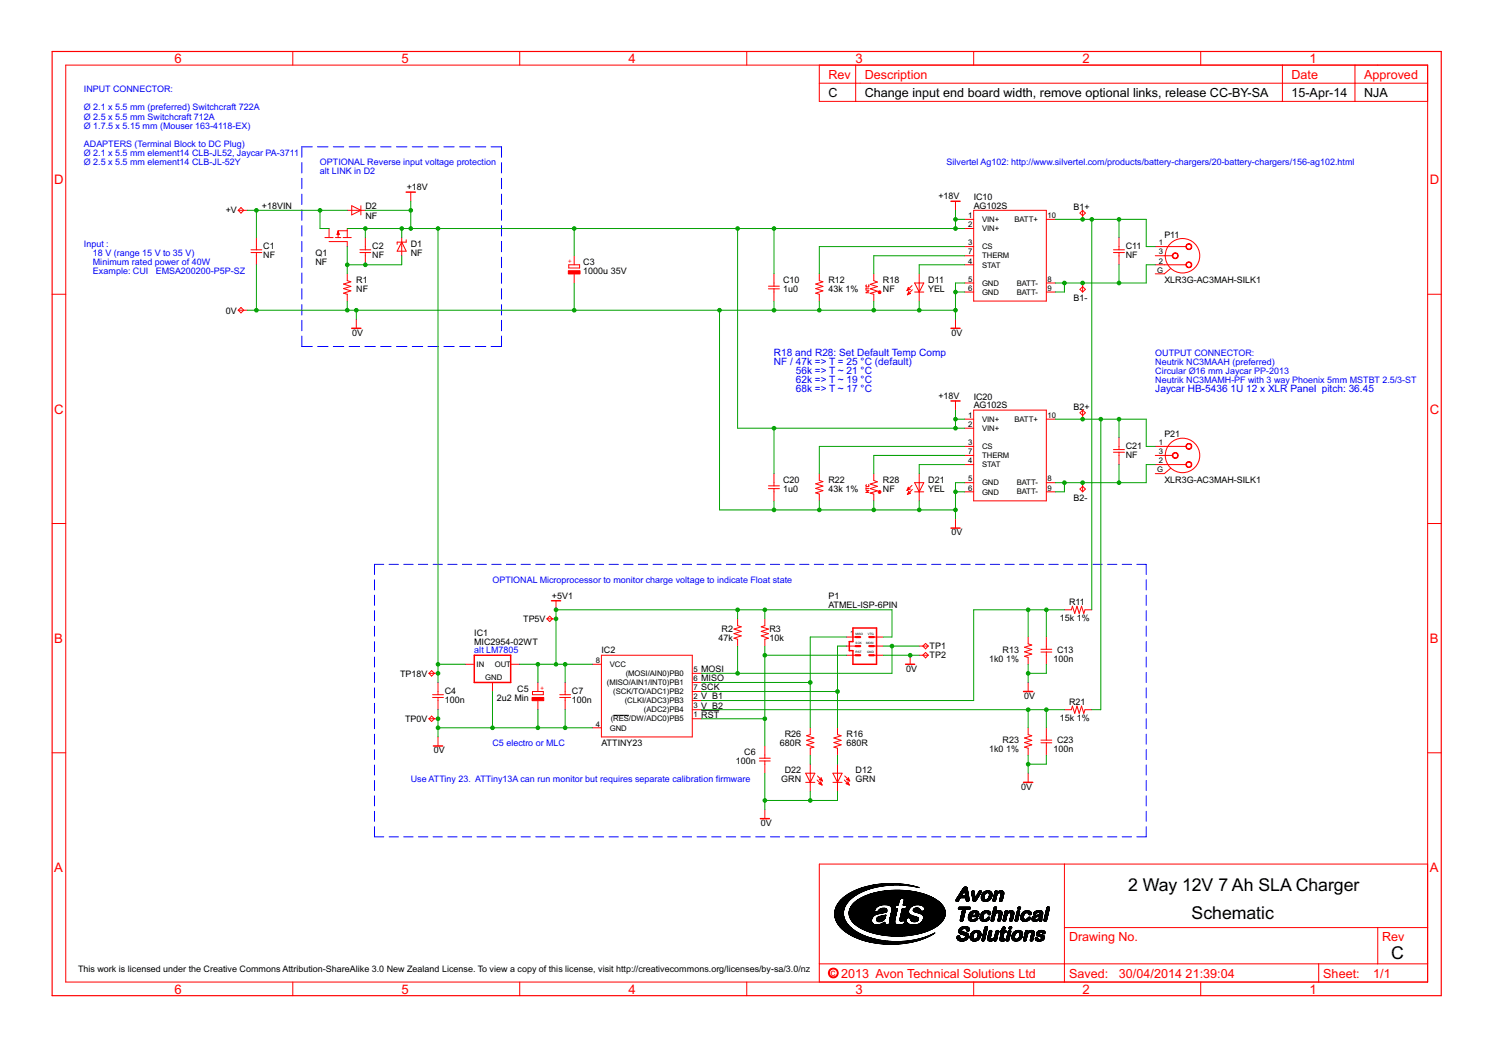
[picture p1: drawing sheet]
<svg xmlns="http://www.w3.org/2000/svg" width="297mm" height="210mm" viewBox="0 0 297 210" stroke-linecap="round" stroke-linejoin="round" font-family="sans-serif">
<defs><g id="words">
<g font-size="3.9">
<text x="224.4" y="177.3">2 Way 12V 7 Ah SLA Charger</text>
<text x="237.1" y="182.7">Schematic</text>
<text x="276.8" y="190.9">C</text>
</g>
<g font-size="2.9" fill="#f00">
<text x="34.7" y="12.5">6</text>
<text x="79.9" y="12.5">5</text>
<text x="125.1" y="12.5">4</text>
<text x="170.2" y="12.5">3</text>
<text x="215.4" y="12.5">2</text>
<text x="260.5" y="12.5">1</text>
<text x="10.8" y="36.7">D</text>
<text x="284.5" y="36.7">D</text>
<text x="10.8" y="82.3">C</text>
<text x="284.5" y="82.3">C</text>
<text x="10.8" y="127.9">B</text>
<text x="284.5" y="127.9">B</text>
<text x="10.8" y="173.5">A</text>
<text x="284.5" y="173.5">A</text>
<text x="34.7" y="197.7">6</text>
<text x="79.9" y="197.7">5</text>
<text x="125.1" y="197.7">4</text>
<text x="170.2" y="197.7">3</text>
<text x="215.4" y="197.7">2</text>
<text x="260.5" y="197.7">1</text>
</g>
<g font-size="2.8" fill="#f00">
<text x="164.8" y="15.7">Rev</text>
<text x="172" y="15.7">Description</text>
<text x="256.9" y="15.7">Date</text>
<text x="271.4" y="15.7">Approved</text>
<text x="212.7" y="187.3">Drawing No.</text>
<text x="275" y="187.3">Rev</text>
<text x="167.3" y="194.5">2013 Avon Technical Solutions Ltd</text>
<text x="212.7" y="194.5">Saved:</text>
<text x="222.6" y="194.5">30/04/2014</text>
<text x="235.9" y="194.5">21:39:04</text>
<text x="263.3" y="194.5">Sheet:</text>
<text x="273.2" y="194.5">1/1</text>
</g>
<g font-size="2.8">
<text x="164.8" y="19.3">C</text>
<text x="172" y="19.3">Change input end board width, remove optional links, release CC-BY-SA</text>
<text x="256.9" y="19.3">15-Apr-14</text>
<text x="271.4" y="19.3">NJA</text>
</g>
<g font-size="2.2" fill="#00f">
<text x="154" y="70.7">R18 and R28: Set Default Temp Comp</text>
<text x="154" y="72.6">NF / 47k =&gt; T = 25 °C (default)</text>
<text x="158.3" y="74.4">56k =&gt; T ~ 21 °C</text>
<text x="158.3" y="76.2">62k =&gt; T ~ 19 °C</text>
<text x="158.3" y="78">68k =&gt; T ~ 17 °C</text>
<text x="229.8" y="78">Jaycar HB-5436</text>
<text x="244.8" y="78">1U 12 x XLR Panel pitch: 36.45</text>
</g>
<text font-size="2.2" fill="#f00" x="165.2" y="194.1">c</text>
<g font-size="2" fill="#00f">
<text x="16.7" y="18.4">INPUT CONNECTOR:</text>
<text x="16.7" y="22">Ø 2.1 x 5.5 mm (preferred) Switchcraft 722A</text>
<text x="16.7" y="23.8">Ø 2.5 x 5.5 mm Switchcraft 712A</text>
<text x="16.7" y="25.6">Ø 1.7.5 x 5.15 mm (Mouser 163-4118-EX)</text>
<text x="16.7" y="29.2">ADAPTERS (Terminal Block to DC Plug)</text>
<text x="16.7" y="31">Ø 2.1 x 5.5 mm element14 CLB-JL52, Jaycar PA-3711</text>
<text x="16.7" y="32.8">Ø 2.5 x 5.5 mm element14 CLB-JL-52Y</text>
<text x="63.7" y="34.6">alt LINK in D2</text>
<text x="63.7" y="32.8">OPTIONAL Reverse input voltage protection</text>
<text x="188.3" y="32.8">Silvertel Ag102: http://www.silvertel.com/products/battery-chargers/20-battery-chargers/156-ag102.html</text>
<text x="16.7" y="49.1">Input :</text>
<text x="18.5" y="50.9">18 V (range 15 V to 35 V)</text>
<text x="18.5" y="52.7">Minimum rated power of 40W</text>
<text x="18.5" y="54.5">Example: CUI</text>
<text x="31" y="54.5">EMSA200200-P5P-SZ</text>
<text x="229.8" y="70.7">OUTPUT CONNECTOR:</text>
<text x="229.8" y="72.6">Neutrik NC3MAAH (preferred)</text>
<text x="229.8" y="74.4">Circular Ø16 mm Jaycar PP-2013</text>
<text x="229.8" y="76.2">Neutrik NC3MAMH-PF with 3 way Phoenix 5mm MSTBT 2.5/3-ST</text>
<text x="98" y="115.9">OPTIONAL Microprocessor to monitor charge voltage to indicate Float state</text>
<text x="94.4" y="130">alt LM7805</text>
<text x="98" y="148.4">C5 electro or MLC</text>
<text x="81.7" y="155.6">Use ATTiny 23. ATTiny13A can run monitor but requires separate calibration firmware</text>
</g>
<g font-size="2">
<text x="52.1" y="41.6">+18VIN</text>
<text x="72.7" y="41.5">D2</text>
<text x="80.9" y="37.9">+18V</text>
<text x="186.7" y="39.7">+18V</text>
<text x="193.7" y="41.5">AG102S</text>
<text x="193.7" y="39.9">IC10</text>
<text x="213.6" y="41.8">B1+</text>
<text x="44.9" y="42.4">+V</text>
<text x="72.7" y="43.5">NF</text>
<text x="231.7" y="47.3">P11</text>
<text x="52.4" y="51.3">NF</text>
<text x="52.4" y="49.5">C1</text>
<text x="62.8" y="52.7">NF</text>
<text x="62.8" y="50.9">Q1</text>
<text x="74" y="51.3">NF</text>
<text x="74" y="49.5">C2</text>
<text x="81.7" y="50.9">NF</text>
<text x="81.7" y="49.1">D1</text>
<text x="116" y="52.7">C3</text>
<text x="224" y="51.3">NF</text>
<text x="224" y="49.5">C11</text>
<text x="70.9" y="58.1">NF</text>
<text x="70.9" y="56.3">R1</text>
<text x="116" y="54.5">1000u 35V</text>
<text x="155.8" y="58.1">1u0</text>
<text x="155.8" y="56.3">C10</text>
<text x="164.8" y="58.1">43k 1%</text>
<text x="164.8" y="56.3">R12</text>
<text x="175.7" y="58.1">NF</text>
<text x="175.7" y="56.3">R18</text>
<text x="184.7" y="58.1">YEL</text>
<text x="184.7" y="56.3">D11</text>
<text x="213.6" y="59.9">B1-</text>
<text x="231.7" y="56.3">XLR3G-AC3MAH-SILK1</text>
<text x="45" y="62.4">0V</text>
<text x="70.1" y="66.8">0V</text>
<text x="189.3" y="66.8">0V</text>
<text x="186.7" y="79.4">+18V</text>
<text x="193.7" y="81.2">AG102S</text>
<text x="193.7" y="79.6">IC20</text>
<text x="213.6" y="81.6">B2+</text>
<text x="224" y="89.3">C21</text>
<text x="231.7" y="87">P21</text>
<text x="224" y="91.1">NF</text>
<text x="155.8" y="97.8">1u0</text>
<text x="155.8" y="96">C20</text>
<text x="164.8" y="97.8">43k 1%</text>
<text x="164.8" y="96">R22</text>
<text x="175.7" y="97.8">NF</text>
<text x="175.7" y="96">R28</text>
<text x="184.7" y="97.8">YEL</text>
<text x="184.7" y="96">D21</text>
<text x="213.6" y="99.7">B2-</text>
<text x="231.7" y="96">XLR3G-AC3MAH-SILK1</text>
<text x="189.3" y="106.5">0V</text>
<text x="109.8" y="119.2">+5V1</text>
<text x="164.8" y="119.2">P1</text>
<text x="104.1" y="123.7">TP5V</text>
<text x="143.6" y="125.8">R2</text>
<text x="153.1" y="125.8">R3</text>
<text x="164.8" y="121">ATMEL-ISP-6PIN</text>
<text x="210.9" y="123.6">15k 1%</text>
<text x="212.7" y="120.4">R11</text>
<text x="94.4" y="128.4">MIC2954-02WT</text>
<text x="94.4" y="126.6">IC1</text>
<text x="119.7" y="130">IC2</text>
<text x="143" y="127.6">47k</text>
<text x="153.1" y="127.6">10k</text>
<text x="185" y="129.1">TP1</text>
<text x="185" y="130.9">TP2</text>
<text x="196.8" y="131.6">1k0</text>
<text x="199.5" y="129.8">R13</text>
<text x="200.2" y="131.6">1%</text>
<text x="209.6" y="131.6">100n</text>
<text x="210.3" y="129.8">C13</text>
<text x="79.6" y="134.7">TP18V</text>
<text x="102.9" y="137.6">C5</text>
<text x="139.5" y="133.7">MOSI</text>
<text x="139.5" y="137.4">SCK</text>
<text x="139.5" y="135.5">MISO</text>
<text x="180.3" y="133.6">0V</text>
<text x="80.6" y="143.7">TP0V</text>
<text x="88.5" y="139.8">100n</text>
<text x="88.5" y="138">C4</text>
<text x="98.9" y="139.4">2u2 Min</text>
<text x="113.8" y="139.8">100n</text>
<text x="113.8" y="138">C7</text>
<text x="139.5" y="142.8">RST</text>
<text x="139.5" y="139.2">V_B1</text>
<text x="139.5" y="141">V_B2</text>
<text x="203.7" y="139">0V</text>
<text x="210.9" y="143.5">15k 1%</text>
<text x="212.7" y="140.2">R21</text>
<text x="86.3" y="149.9">0V</text>
<text x="119.7" y="148.4">ATTINY23</text>
<text x="155.1" y="148.4">680R</text>
<text x="156.1" y="146.6">R26</text>
<text x="168.4" y="148.4">680R</text>
<text x="168.4" y="146.6">R16</text>
<text x="196.8" y="149.7">1k0</text>
<text x="199.5" y="147.9">R23</text>
<text x="200.2" y="149.7">1%</text>
<text x="209.6" y="149.7">100n</text>
<text x="210.3" y="147.9">C23</text>
<text x="146.4" y="152">100n</text>
<text x="148.1" y="150.2">C6</text>
<text x="155.4" y="155.6">GRN</text>
<text x="156.1" y="153.8">D22</text>
<text x="170.2" y="155.6">GRN</text>
<text x="170.2" y="153.8">D12</text>
<text x="203.2" y="157.1">0V</text>
<text x="151.4" y="164.3">0V</text>
<text x="15.5" y="193.4">This work is licensed under the Creative Commons Attribution-ShareAlike 3.0 New Zealand License. To view a copy of this license, visit http://creativecommons.org/licenses/by-sa/3.0/nz</text>
</g>
<g font-size="1.7">
<text x="192.6" y="43.4">1</text>
<text x="192.6" y="45.2">2</text>
<text x="195.4" y="44.2">VIN+</text>
<text x="195.4" y="46">VIN+</text>
<text x="201.8" y="44.2">BATT+</text>
<text x="208.4" y="43.4">10</text>
<text x="192.6" y="50.6">7</text>
<text x="192.6" y="52.4">4</text>
<text x="192.6" y="48.8">3</text>
<text x="195.4" y="51.4">THERM</text>
<text x="195.4" y="53.2">STAT</text>
<text x="195.4" y="49.6">CS</text>
<text x="230.6" y="48.8">1</text>
<text x="230.6" y="52.4">2</text>
<text x="230.6" y="50.6">3</text>
<text x="192.6" y="56">5</text>
<text x="192.6" y="57.9">6</text>
<text x="195.4" y="56.8">GND</text>
<text x="195.4" y="58.6">GND</text>
<text x="202.3" y="56.8">BATT-</text>
<text x="202.3" y="58.6">BATT-</text>
<text x="208.4" y="56">8</text>
<text x="208.4" y="57.9">9</text>
<text x="230.2" y="54.2">G</text>
<text x="192.6" y="83.1">1</text>
<text x="195.4" y="83.9">VIN+</text>
<text x="201.8" y="83.9">BATT+</text>
<text x="208.4" y="83.1">10</text>
<text x="192.6" y="84.9">2</text>
<text x="192.6" y="88.6">3</text>
<text x="195.4" y="85.7">VIN+</text>
<text x="195.4" y="89.4">CS</text>
<text x="230.6" y="88.6">1</text>
<text x="192.6" y="90.4">7</text>
<text x="192.6" y="95.8">5</text>
<text x="192.6" y="92.2">4</text>
<text x="195.4" y="91.2">THERM</text>
<text x="195.4" y="93">STAT</text>
<text x="208.4" y="95.8">8</text>
<text x="230.2" y="94">G</text>
<text x="230.6" y="92.2">2</text>
<text x="230.6" y="90.4">3</text>
<text x="192.6" y="97.6">6</text>
<text x="195.4" y="96.6">GND</text>
<text x="195.4" y="98.4">GND</text>
<text x="202.3" y="96.6">BATT-</text>
<text x="202.3" y="98.4">BATT-</text>
<text x="208.4" y="97.6">9</text>
<text x="118.6" y="131.9">8</text>
<text x="169.1" y="126.5">1</text>
<text x="94.8" y="132.6">IN</text>
<text x="96.5" y="135.2">GND</text>
<text x="98.4" y="132.6">OUT</text>
<text x="120.7" y="136.3">(MISO/AIN1/INT0)PB1</text>
<text x="121.3" y="132.7">VCC</text>
<text x="124.5" y="134.5">(MOSI/AIN0)PB0</text>
<text x="138" y="135.5">6</text>
<text x="138" y="133.7">5</text>
<text x="138" y="137.3">7</text>
<text x="121.5" y="143.5">(RES/DW/ADC0)PB5</text>
<text x="122" y="138.1">(SCK/TO/ADC1)PB2</text>
<text x="124.3" y="139.9">(CLKI/ADC3)PB3</text>
<text x="128.1" y="141.7">(ADC2)PB4</text>
<text x="138" y="142.8">1</text>
<text x="138" y="139.1">2</text>
<text x="138" y="140.9">3</text>
<text x="118.6" y="144.6">4</text>
<text x="121.3" y="145.4">GND</text>
</g>
<g font-size="1.4" fill="#f00">
<text x="113.8" y="52.4" transform="rotate(-90 113.8 52.4)">+</text>
<text x="108.3" y="137.3" transform="rotate(-90 108.3 137.3)">+</text>
</g>
<g font-size=".7">
<text x="170.2" y="126.4">MISO</text>
<text x="170.2" y="128.2">SCK</text>
<text x="170.2" y="130">RST</text>
<text x="172.3" y="128.2">MOSI</text>
<text x="172.5" y="130">GND</text>
<text x="172.6" y="126.4">VTG</text>
</g>
</g></defs>
<g fill="#00f" stroke="#00f" stroke-width=".2">
<path d="M60 29.2h2.1z"/>
<path d="M63.2 29.2h2.1z"/>
<path d="M66.3 29.2h2.1z"/>
<path d="M69.5 29.2h2z"/>
<path d="M72.6 29.2h2.1z"/>
<path d="M75.7 29.2h2.1z"/>
<path d="M78.9 29.2h2.1z"/>
<path d="M82 29.2h2.1z"/>
<path d="M85.2 29.2h2z"/>
<path d="M88.3 29.2h2.1z"/>
<path d="M91.4 29.2h2.1z"/>
<path d="M94.6 29.2h2z"/>
<path d="M97.7 29.2h2.1z"/>
<path d="M99.8 29.2v2.1z"/>
<path d="M99.8 32.3v2.1z"/>
<path d="M99.8 35.5v2z"/>
<path d="M99.8 38.6v2.1z"/>
<path d="M99.8 41.8v2z"/>
<path d="M99.8 44.9v2.1z"/>
<path d="M99.8 48v2.1z"/>
<path d="M99.8 51.2v2.1z"/>
<path d="M99.8 54.3v2.1z"/>
<path d="M99.8 57.4v2.1z"/>
<path d="M99.8 60.6v2.1z"/>
<path d="M99.8 63.7v2.1z"/>
<path d="M99.8 66.9v2z"/>
<path d="M97.7 68.9h2.1z"/>
<path d="M94.6 68.9h2z"/>
<path d="M91.4 68.9h2.1z"/>
<path d="M88.3 68.9h2.1z"/>
<path d="M85.2 68.9h2z"/>
<path d="M82 68.9h2.1z"/>
<path d="M78.9 68.9h2.1z"/>
<path d="M75.7 68.9h2.1z"/>
<path d="M72.6 68.9h2.1z"/>
<path d="M69.5 68.9h2z"/>
<path d="M66.3 68.9h2.1z"/>
<path d="M63.2 68.9h2.1z"/>
<path d="M60 68.9h2.1z"/>
<path d="M60 66.9v2z"/>
<path d="M60 63.7v2.1z"/>
<path d="M60 60.6v2.1z"/>
<path d="M60 57.4v2.1z"/>
<path d="M60 54.3v2.1z"/>
<path d="M60 51.2v2.1z"/>
<path d="M60 48v2.1z"/>
<path d="M60 44.9v2.1z"/>
<path d="M60 41.8v2z"/>
<path d="M60 38.6v2.1z"/>
<path d="M60 35.5v2z"/>
<path d="M60 32.3v2.1z"/>
<path d="M60 29.2v2.1z"/>
<path d="M74.5 112.3h1.8z"/>
<path d="M77.4 112.3h1.9z"/>
<path d="M80.3 112.3h1.9z"/>
<path d="M83.2 112.3h1.9z"/>
<path d="M86.2 112.3h1.8z"/>
<path d="M89.1 112.3h1.8z"/>
<path d="M92 112.3h1.9z"/>
<path d="M94.9 112.3h1.9z"/>
<path d="M97.8 112.3h1.9z"/>
<path d="M100.8 112.3h1.8z"/>
<path d="M103.7 112.3h1.8z"/>
<path d="M106.6 112.3h1.8z"/>
<path d="M109.5 112.3h1.9z"/>
<path d="M112.4 112.3h1.9z"/>
<path d="M115.3 112.3h1.9z"/>
<path d="M118.3 112.3h1.8z"/>
<path d="M121.2 112.3h1.8z"/>
<path d="M124.1 112.3h1.8z"/>
<path d="M127 112.3h1.9z"/>
<path d="M129.9 112.3h1.9z"/>
<path d="M132.8 112.3h1.9z"/>
<path d="M135.8 112.3h1.8z"/>
<path d="M138.7 112.3h1.8z"/>
<path d="M141.6 112.3h1.8z"/>
<path d="M144.5 112.3h1.9z"/>
<path d="M147.4 112.3h1.9z"/>
<path d="M150.3 112.3h1.9z"/>
<path d="M153.3 112.3h1.8z"/>
<path d="M156.2 112.3h1.8z"/>
<path d="M159.1 112.3h1.9z"/>
<path d="M162 112.3h1.9z"/>
<path d="M164.9 112.3h1.9z"/>
<path d="M167.9 112.3h1.8z"/>
<path d="M170.8 112.3h1.8z"/>
<path d="M173.7 112.3h1.8z"/>
<path d="M176.6 112.3h1.9z"/>
<path d="M179.5 112.3h1.9z"/>
<path d="M182.4 112.3h1.9z"/>
<path d="M185.4 112.3h1.8z"/>
<path d="M188.3 112.3h1.8z"/>
<path d="M191.2 112.3h1.8z"/>
<path d="M194.1 112.3h1.8z"/>
<path d="M197 112.3h1.9z"/>
<path d="M199.9 112.3h1.9z"/>
<path d="M202.8 112.3h1.9z"/>
<path d="M205.8 112.3h1.8z"/>
<path d="M208.7 112.3h1.8z"/>
<path d="M211.6 112.3h1.8z"/>
<path d="M214.5 112.3h1.9z"/>
<path d="M217.4 112.3h1.9z"/>
<path d="M220.3 112.3h1.9z"/>
<path d="M223.3 112.3h1.8z"/>
<path d="M226.2 112.3h1.8z"/>
<path d="M228 112.3v2z"/>
<path d="M228 115.4v2z"/>
<path d="M228 118.4v2z"/>
<path d="M228 121.5v2z"/>
<path d="M228 124.6v2z"/>
<path d="M228 127.7v1.9z"/>
<path d="M228 130.7v2z"/>
<path d="M228 133.8v2z"/>
<path d="M228 136.9v2z"/>
<path d="M228 139.9v2z"/>
<path d="M228 143v2z"/>
<path d="M228 146.1v2z"/>
<path d="M228 149.1v2z"/>
<path d="M228 152.2v2z"/>
<path d="M228 155.3v2z"/>
<path d="M228 158.3v2z"/>
<path d="M228 161.4v2z"/>
<path d="M228 164.5v2z"/>
<path d="M226.2 166.5h1.8z"/>
<path d="M223.3 166.5h1.8z"/>
<path d="M220.4 166.5h1.8z"/>
<path d="M217.4 166.5h1.9z"/>
<path d="M214.5 166.5h1.9z"/>
<path d="M211.6 166.5h1.8z"/>
<path d="M208.7 166.5h1.8z"/>
<path d="M205.8 166.5h1.8z"/>
<path d="M202.9 166.5h1.8z"/>
<path d="M199.9 166.5h1.9z"/>
<path d="M197 166.5h1.9z"/>
<path d="M194.1 166.5h1.9z"/>
<path d="M191.2 166.5h1.8z"/>
<path d="M188.3 166.5h1.8z"/>
<path d="M185.4 166.5h1.8z"/>
<path d="M182.4 166.5h1.9z"/>
<path d="M179.5 166.5h1.9z"/>
<path d="M176.6 166.5h1.9z"/>
<path d="M173.7 166.5h1.8z"/>
<path d="M170.8 166.5h1.8z"/>
<path d="M167.9 166.5h1.8z"/>
<path d="M164.9 166.5h1.9z"/>
<path d="M162 166.5h1.9z"/>
<path d="M159.1 166.5h1.9z"/>
<path d="M156.2 166.5h1.8z"/>
<path d="M153.3 166.5h1.8z"/>
<path d="M150.3 166.5h1.9z"/>
<path d="M147.4 166.5h1.9z"/>
<path d="M144.5 166.5h1.9z"/>
<path d="M141.6 166.5h1.8z"/>
<path d="M138.7 166.5h1.8z"/>
<path d="M135.8 166.5h1.8z"/>
<path d="M132.8 166.5h1.9z"/>
<path d="M129.9 166.5h1.9z"/>
<path d="M127 166.5h1.9z"/>
<path d="M124.1 166.5h1.8z"/>
<path d="M121.2 166.5h1.8z"/>
<path d="M118.3 166.5h1.8z"/>
<path d="M115.3 166.5h1.9z"/>
<path d="M112.4 166.5h1.9z"/>
<path d="M109.5 166.5h1.9z"/>
<path d="M106.6 166.5h1.8z"/>
<path d="M103.7 166.5h1.8z"/>
<path d="M100.8 166.5h1.8z"/>
<path d="M97.8 166.5h1.9z"/>
<path d="M94.9 166.5h1.9z"/>
<path d="M92 166.5h1.9z"/>
<path d="M89.1 166.5h1.8z"/>
<path d="M86.2 166.5h1.8z"/>
<path d="M83.2 166.5h1.9z"/>
<path d="M80.3 166.5h1.9z"/>
<path d="M77.4 166.5h1.9z"/>
<path d="M74.5 166.5h1.8z"/>
<path d="M74.5 164.5v2z"/>
<path d="M74.5 161.4v2z"/>
<path d="M74.5 158.3v2z"/>
<path d="M74.5 155.3v2z"/>
<path d="M74.5 152.2v2z"/>
<path d="M74.5 149.1v2z"/>
<path d="M74.5 146.1v2z"/>
<path d="M74.5 143v2z"/>
<path d="M74.5 139.9v2z"/>
<path d="M74.5 136.9v2z"/>
<path d="M74.5 133.8v2z"/>
<path d="M74.5 130.7v2z"/>
<path d="M74.5 127.7v1.9z"/>
<path d="M74.5 124.6v2z"/>
<path d="M74.5 121.5v2z"/>
<path d="M74.5 118.4v2z"/>
<path d="M74.5 115.4v2z"/>
<path d="M74.5 112.3v2z"/>
</g>
<g fill="#000" stroke="#000" stroke-width=".2">
<path d="M122 142.3h3.1zM139.5 141.3h3.6zM166.6 180h1.7zM166.6 179.9h1.7zM166.7 179.9h1.6zM166.7 179.9h1.7zM166.7 179.8h1.7zM166.8 179.8h1.6zM166.8 179.7h1.6zM166.8 179.7h1.7zM166.8 179.6h1.7zM166.9 179.6h1.7z"/>
<path d="M166.9 179.5h1.7zM166.9 179.5h1.8zM167 179.5h1.7zM167 179.4h1.7zM167.1 179.3h1.7zM167.2 179.3h1.6zM167.2 179.2h1.7zM167.2 179.2h1.8zM167.3 179.1h1.7zM167.3 179h1.7zM167.3 179h1.8zM167.4 179h1.7z"/>
<path d="M167.4 178.9h1.8zM167.5 178.9h1.7zM167.5 178.9h1.8zM167.6 178.8h1.7zM167.6 178.8h1.8zM167.7 178.7h1.7zM167.7 178.7h1.8zM167.7 178.6h1.8zM167.8 178.6h1.7zM167.8 178.6h1.8zM167.9 178.6h1.7zM167.9 178.5h1.7z"/>
<path d="M167.9 178.5h1.8zM168 178.5h1.7zM168 178.4h1.8zM168.1 178.4h1.7zM168.1 178.4h1.8zM168.1 178.3h1.8zM168.2 178.3h1.7zM168.2 178.3h1.8zM168.3 178.3h1.7zM168.3 178.2h1.8zM168.4 178.2h1.7zM168.4 178.2h1.8z"/>
<path d="M168.4 178.1h1.8zM168.5 178.1h1.8zM168.6 178.1h1.7zM168.6 178h1.8zM168.7 178h1.8zM168.7 177.9h1.8zM168.7 177.9h1.9zM168.8 177.9h1.8zM168.9 177.8h1.8zM168.9 177.8h1.9zM169 177.8h1.8zM169 177.7h1.9z"/>
<path d="M169.1 177.7h1.8zM169.1 177.7h1.9zM169.2 177.7h1.8zM169.2 177.6h1.9zM169.3 177.6h1.8zM169.3 177.6h1.9zM169.4 177.6h1.8zM169.4 177.5h1.9zM169.5 177.5h1.8zM169.5 177.5h1.9zM169.6 177.4h1.9zM169.6 180h9.1z"/>
<path d="M169.7 180h9zM169.7 179.9h9zM169.7 177.4h1.9zM169.7 179.9h9.1zM169.7 177.4h2zM169.8 179.8h9zM169.8 177.4h1.9zM169.8 177.3h1.9zM169.8 179.7h9zM169.8 177.3h2zM169.9 179.7h8.9zM169.9 177.3h1.9z"/>
<path d="M169.9 179.6h8.9zM169.9 177.3h2zM170 179.6h8.8zM170 177.2h1.9zM170 177.2h2zM170.1 179.6h8.7zM170.1 179.5h8.7zM170.1 177.2h1.9zM170.1 177.2h2zM170.2 179.5h8.6zM170.2 179.4h8.6zM170.2 177.2h1.9z"/>
<path d="M170.2 177.1h2zM170.2 179.4h8.7zM170.3 179.4h8.6zM170.3 179.3h8.6zM170.3 177.1h2zM170.4 179.3h8.5zM170.4 177.1h2zM170.4 179.2h8.5zM170.4 177h2zM170.5 179.2h8.4zM170.5 177h2zM170.5 177h2.1z"/>
<path d="M170.6 179.1h8.3zM170.6 177h2zM170.6 179.1h8.4zM170.6 177h2.1zM170.7 179h8.3zM170.7 177h2zM170.7 176.9h2.1zM170.8 176.9h2zM170.8 179h8.2zM170.8 176.9h2.1zM170.9 178.9h8.1zM170.9 176.9h2.1z"/>
<path d="M170.9 178.9h8.2zM170.9 176.8h2.1zM171 178.9h8.1zM171 176.8h2.1zM171 178.8h8.1zM171 176.8h2.2zM171.1 178.8h8.1zM171.1 176.8h2.1zM171.1 176.8h2.2zM171.2 178.8h8zM171.2 176.8h2.1zM171.2 178.7h8z"/>
<path d="M171.2 178.7h8.1zM171.2 176.7h2.2zM171.3 178.7h8zM171.3 176.7h2.1zM171.3 178.7h8.1zM171.3 178.7h8.2zM171.3 176.7h2.2zM171.3 178.6h14.4zM171.4 178.6h14.2zM171.4 176.7h2.2zM171.4 178.6h14.1zM171.5 178.6h14z"/>
<path d="M171.5 176.7h2.2zM171.6 178.5h13.8zM171.6 176.6h2.2zM171.6 176.6h2.3zM171.7 178.5h13.6zM171.7 176.6h2.3zM171.8 178.4h13.4zM171.8 176.6h2.3zM171.9 178.4h13.2zM171.9 176.5h2.3zM172 178.4h13zM172 176.5h2.3z"/>
<path d="M172 178.3h13zM172 176.5h2.4zM172.1 178.3h12.8zM172.1 176.5h2.4zM172.1 178.3h12.7zM172.2 178.3h12.6zM172.2 176.4h2.4zM172.2 178.2h12.6zM172.2 176.4h2.5zM172.3 178.2h12.4zM172.3 176.4h2.4zM172.3 176.4h2.5z"/>
<path d="M172.4 178.2h12.2zM172.4 176.4h2.5zM172.4 176.4h2.6zM172.4 178.1h12.2zM172.5 178.1h12zM172.5 176.4h2.5zM172.6 176.4h2.5zM172.6 178.1h11.8zM172.6 176.3h2.6zM172.7 178.1h11.6zM172.7 176.3h2.6zM172.7 176.3h2.7z"/>
<path d="M172.8 178h11.4zM172.8 176.3h2.7zM172.8 178h11.3zM172.8 176.3h2.8zM172.9 178h11.2zM172.9 176.3h2.8zM173 177.9h11zM173 176.3h2.8zM173 176.2h2.9zM173.1 177.9h10.8zM173.1 176.2h2.9zM173.2 177.9h10.6z"/>
<path d="M173.2 176.2h2.9zM173.2 176.2h3zM173.3 177.9h10.4zM173.3 176.2h3.1zM173.3 177.8h10.4zM173.4 177.8h10.2zM173.4 176.2h3.1zM173.4 176.1h3.3zM173.5 177.8h10zM173.5 176.1h3.3zM173.6 177.8h9.8zM173.6 176.1h3.4z"/>
<path d="M173.7 177.7h9.6zM173.7 176.1h3.6zM173.7 176.1h3.9zM173.8 177.7h9.4zM173.8 176.1h4.1zM173.9 177.7h9.2zM173.9 176.1h6.8zM173.9 177.7h9.1zM174 176h6.6zM174 177.7h9zM174.1 177.6h8.8zM174.1 176h6.4z"/>
<path d="M174.2 176h6.2zM174.2 177.6h8.6zM174.3 176h6zM174.3 177.6h8.4zM174.3 176h5.9zM174.4 177.6h8.2zM174.4 177.5h8.2zM174.5 176h5.6zM174.5 177.5h8zM174.6 177.5h7.8zM174.6 176h5.4zM174.6 176h5.3z"/>
<path d="M174.7 177.5h7.6zM174.8 177.5h7.4zM174.8 175.9h5zM174.8 177.5h7.3zM174.9 177.4h7.2zM174.9 175.9h4.8zM175 177.4h7zM175 175.9h4.6zM175.1 177.4h6.8zM175.2 175.9h4.2zM175.2 177.4h6.6zM175.3 175.9h4z"/>
<path d="M175.3 177.4h6.4zM175.4 177.4h6.2zM175.5 175.9h3.6zM175.5 177.4h6zM175.6 177.3h5.8zM175.6 175.9h3.4zM175.7 177.3h5.6zM175.8 177.3h5.4zM175.8 175.8h3zM175.9 177.3h5.2zM176 177.3h5zM176 175.8h2.5z"/>
<path d="M176.1 177.3h4.8zM176.2 177.2h4.6zM176.3 175.8h2zM176.3 177.2h4.4zM176.5 177.2h4zM176.6 175.8h1.4zM176.6 177.2h3.8zM176.7 177.2h3.6zM176.9 177.2h3.2zM177.1 177.2h2.8zM177.3 177.1h2.4zM177.6 177.1h1.8z"/>
<path d="M178 177.1h1zM178.9 176.1h1.8zM179.2 176.1h1.6zM179.5 176.1h1.4zM179.6 178.7h6.1zM179.7 178.7h6zM179.7 180h7.7zM179.7 180h7.6zM179.7 178.7h6.1zM179.7 179.9h7.6zM179.7 179.8h7.5zM179.8 179.7h7.4z"/>
<path d="M179.8 179.7h7.3zM179.8 178.8h6zM179.8 176.1h1.2zM179.8 179.6h7.2zM179.8 178.8h6.1zM179.8 179.6h7.1zM179.8 179.5h7.1zM179.9 179.5h6.9zM179.9 179.4h6.9zM179.9 179.4h6.8zM179.9 179.3h6.8zM179.9 178.9h6.1z"/>
<path d="M179.9 178.8h6.1zM179.9 178.8h6zM179.9 179.3h6.7zM179.9 179.2h6.7zM179.9 179.2h6.6zM179.9 179.1h6.5zM179.9 179.1h6.4zM179.9 179h6.4zM179.9 179h6.3zM179.9 178.9h6.2zM179.9 176.1h1.2zM180.1 176.1h1z"/>
<path d="M180.3 176.2h.9zM180.4 176.2h.9zM180.6 176.2h.7zM180.7 176.2h.7zM180.8 176.2h.7zM180.9 176.2h.6zM181 176.3h.6zM181.1 176.3h.6zM181.2 176.3h.5zM181.3 176.3h.5zM181.4 176.3h.4zM181.5 176.3h.4z"/>
<path d="M181.6 176.3h.4zM181.7 176.4h.3zM181.8 176.4h.3zM181.9 176.4h.3zM182 176.4h.2zM182.1 176.4h.2zM182.1 176.4h.3zM182.2 176.4h.2zM182.3 176.5h.1zM182.3 176.5h.2zM182.4 176.5h.1zM182.5 176.5h.1z"/>
<path d="M182.6 176.5h.1zM182.6 176.6h.2zM190.2 179.2h.5zM190.2 179.1h.5zM190.2 179.3h.4zM190.2 179.2h.4zM190.2 179.1h.6zM190.2 179h.6zM190.3 178.9h.5zM190.3 178.9h.6zM190.3 179.3h.2zM190.3 179.3h.3z"/>
<path d="M190.3 178.8h.6zM190.4 178.8h.5zM190.4 178.7h.6zM190.4 178.6h.6zM190.5 178.6h.5zM190.5 178.6h2.3zM190.5 178.6h2.2zM190.5 178.5h2.2zM190.6 178.5h2.1zM190.6 178.4h2.1zM190.6 178.3h2.1zM190.7 178.3h2z"/>
<path d="M190.7 178.2h2zM190.7 178.2h.6zM190.8 178.2h.5zM190.8 178.1h.5zM190.8 178.1h.6zM190.8 178h.6zM190.9 178h.5zM190.9 177.9h.5zM190.9 177.9h.6zM190.9 177.8h.6zM191 177.8h.5zM191 177.8h.6z"/>
<path d="M191 177.7h.6zM191.1 177.7h.5zM191.1 177.6h.5zM191.1 177.6h.6zM191.1 177.5h.6zM191.2 177.5h.5zM191.2 177.4h.5zM191.2 177.4h.6zM191.3 177.4h.5zM191.3 177.3h.5zM191.3 177.2h.6zM191.4 177.2h.5z"/>
<path d="M191.4 177.1h.5zM191.4 177.1h1.1zM191.5 177h1zM191.5 176.9h1zM191.6 176.9h.9zM191.6 176.9h.8zM191.6 176.8h.8zM191.6 176.7h.8zM191.7 176.7h.7zM191.7 176.6h.7zM191.8 176.6h.6zM191.8 176.6h.5z"/>
<path d="M191.8 176.5h.5zM191.9 176.5h.4zM192 177.1h.5zM192 176.5h.2zM192 177.3h.5zM192 177.2h.5zM192 177.4h.6zM192 177.4h.5zM192 177.6h.6zM192 177.5h.6zM192 177.8h.6zM192 177.7h.6z"/>
<path d="M192.1 178h.5zM192.1 177.9h.5zM192.1 177.8h.5zM192.1 178.1h.6zM192.1 178h.6zM192.1 178.2h.6zM192.2 178.6h.6zM192.2 178.7h.6zM192.2 178.9h.6zM192.2 178.8h.6zM192.2 179h.6zM192.2 179.1h.6z"/>
<path d="M192.3 179.2h.5zM192.3 179.3h.4zM192.3 179.2h.4zM192.3 179.3h.3zM192.4 179.3h.2zM193.3 177.6h.5zM193.3 177.5h.5zM193.3 177.8h.5zM193.3 177.7h.5zM193.3 177.4h.5zM193.4 177.9h.5zM193.4 177.8h.5z"/>
<path d="M193.4 177.4h.4zM193.4 178h.5zM193.4 178.1h.5zM193.4 177.3h.4zM193.4 178.3h.5zM193.4 178.2h.5zM193.4 178.4h.5zM193.5 178.5h.5zM193.5 178.4h.5zM193.5 178.4h.4zM193.5 177.3h.3zM193.5 178.6h.5z"/>
<path d="M193.5 178.8h1zM193.5 178.7h1zM193.5 178.7h.5zM193.5 178.8h.9zM193.5 177.2h.2zM193.5 179h.8zM193.5 178.9h.8zM193.5 178.9h.9zM193.6 179.1h.6zM193.6 179h.6zM193.6 179h.7zM193.6 177.2h.1z"/>
<path d="M193.6 179.2h.6zM193.6 179.2h.5zM193.6 179.3h.5zM193.7 179.3h.4zM193.7 179.3h.3zM193.8 179.3h.1zM194 178.7h.5zM194 178.6h.5zM194.1 178.6h.4zM194.1 178.6h.5zM194.1 178.5h.5zM194.2 178.5h.4z"/>
<path d="M194.2 178.4h.4zM194.2 178.4h.5zM194.2 178.3h.5zM194.3 178.3h.4zM194.3 178.3h.5zM194.3 178.2h.5zM194.4 178.1h.4zM194.4 178.1h.5zM194.4 178h.5zM194.5 178h.4zM194.5 177.9h.4zM194.5 177.9h.5z"/>
<path d="M194.5 177.8h.5zM194.5 177.8h.6zM194.6 177.8h.5zM194.6 177.7h.5zM194.6 177.7h.6zM194.6 177.6h.6zM194.7 177.6h.5zM194.7 177.5h.5zM194.8 177.5h.4zM194.8 177.4h.4zM194.8 177.3h.4zM194.9 177.3h.3z"/>
<path d="M194.9 177.2h.3zM195 177.2h.1zM195.2 178.8h.6zM195.2 178.7h.6zM195.2 178.6h.5zM195.2 178.5h.5zM195.2 178.4h.5zM195.2 178.4h.6zM195.3 178.9h.6zM195.3 178.9h.5zM195.3 178.8h.5zM195.3 178.3h.5z"/>
<path d="M195.3 178.9h.7zM195.3 178.2h.5zM195.3 179h.7zM195.3 178.1h.5zM195.3 179h1.6zM195.3 179h1.7zM195.3 178.1h.6zM195.3 178h.6zM195.4 179.1h1.4zM195.4 179.1h1.5zM195.4 179h1.5zM195.4 178h.5z"/>
<path d="M195.4 177.9h.5zM195.4 177.9h.6zM195.5 179.2h1.2zM195.5 179.2h1.3zM195.5 177.8h.5zM195.5 177.8h.6zM195.5 177.7h.6zM195.5 179.2h1.1zM195.5 177.7h.7zM195.6 179.2h1zM195.6 177.7h.6zM195.6 179.3h1z"/>
<path d="M195.6 177.7h.7zM195.6 177.6h.7zM195.6 179.3h.9zM195.6 177.6h.8zM195.6 177.6h1.7zM195.7 179.3h.8zM195.7 177.6h1.6zM195.7 177.5h1.6zM195.7 179.3h.7zM195.7 177.5h1.5zM195.8 177.5h1.4zM195.8 179.3h.5z"/>
<path d="M195.8 177.4h1.4zM195.8 177.4h1.3zM195.9 179.3h.3zM195.9 177.4h1.2zM196 177.4h1.1zM196 177.4h1zM196 177.3h1zM196.1 177.3h.9zM196.2 177.3h.7zM196.2 179h.8zM196.2 177.3h.6zM196.3 179h.7z"/>
<path d="M196.3 177.2h.5zM196.3 178.9h.7zM196.4 178.9h.6zM196.4 177.2h.3zM196.4 178.9h.7zM196.5 178.9h.6zM196.5 178.8h.6zM196.5 177.6h.8zM196.6 178.8h.5zM196.6 177.6h.7zM196.6 178.7h.5zM196.6 178.7h.6z"/>
<path d="M196.6 177.7h.7zM196.7 178.7h.5zM196.7 178.6h.5zM196.7 177.7h.6zM196.7 178.6h.6zM196.7 178.5h.6zM196.8 178.5h.5zM196.8 178.4h.5zM196.8 177.8h.6zM196.8 177.7h.5zM196.8 178.3h.5zM196.8 178.3h.6z"/>
<path d="M196.8 178.2h.6zM196.8 177.9h.6zM196.8 178.1h.6zM196.8 178h.6zM197.6 179.3h.4zM197.6 179.2h.4zM197.6 179.2h.5zM197.6 179.1h.5zM197.6 179h.5zM197.6 178.9h.5zM197.6 179.3h.3zM197.6 178.8h.5z"/>
<path d="M197.6 178.8h.6zM197.7 179.3h.2zM197.7 178.7h.5zM197.7 178.6h.5zM197.7 179.3h.1zM197.7 178.5h.5zM197.7 178.4h.5zM197.7 178.4h.6zM197.7 178.3h.6zM197.8 178.3h.5zM197.8 178.2h.5zM197.8 178.1h.5z"/>
<path d="M197.8 178.1h.6zM197.8 178h.6zM197.8 177.9h.6zM197.8 177.8h.7zM197.9 177.8h.6zM197.9 177.7h.7zM197.9 177.7h.8zM197.9 177.7h.9zM197.9 177.6h.9zM197.9 177.6h1.8zM197.9 177.6h.5zM197.9 177.5h.5z"/>
<path d="M198 177.5h.4zM198 177.4h.4zM198 177.3h.4zM198.1 177.3h.3zM198.1 177.2h.2zM198.2 177.2h.1zM198.4 177.6h1.3zM198.4 177.5h1.3zM198.5 177.5h1.2zM198.5 177.4h1.1zM198.6 177.4h1zM198.7 177.4h.9z"/>
<path d="M198.7 177.3h.8zM198.8 177.3h.7zM198.9 177.3h.5zM198.9 179.2h.4zM198.9 179.2h.5zM198.9 179.1h.5zM198.9 179h.5zM198.9 179.3h.4zM198.9 179h.6zM198.9 178.9h.6zM198.9 177.6h.8zM199 179.3h.2z"/>
<path d="M199 179.3h.3zM199 178.9h.5zM199 178.8h.5zM199 177.2h.3zM199 178.7h.5zM199 178.6h.5zM199 177.7h.7zM199 178.5h.6zM199.1 178.5h.5zM199.1 178.4h.5zM199.1 177.7h.6zM199.1 177.2h.2z"/>
<path d="M199.1 178.3h.5zM199.1 178.2h.5zM199.1 178.1h.5zM199.1 178.1h.6zM199.1 178h.6zM199.1 177.9h.6zM199.1 177.8h.6zM199.2 177.9h.5zM166.1 182.2h1.8zM166.1 182.2h1.7zM166.1 182.1h1.7zM166.1 182h1.7z"/>
<path d="M166.1 181.9h1.7zM166.1 181.8h1.7zM166.1 181.7h1.7zM166.1 181.6h1.7zM166.1 181.5h1.7zM166.1 181.4h1.7zM166.1 182.4h1.8zM166.1 182.3h1.8zM166.1 181.3h1.7zM166.1 182.5h1.8zM166.1 181.2h1.7zM166.1 181.2h1.8z"/>
<path d="M166.2 182.6h1.7zM166.2 182.5h1.7zM166.2 181.1h1.7zM166.2 182.7h1.8zM166.2 182.6h1.8zM166.2 181h1.7zM166.2 180.9h1.7zM166.2 182.8h1.8zM166.2 180.8h1.7zM166.2 182.9h1.8zM166.3 183h1.8zM166.3 182.9h1.8z"/>
<path d="M166.3 182.9h1.7zM166.3 180.8h1.7zM166.3 180.7h1.7zM166.3 183.1h1.8zM166.3 180.6h1.7zM166.3 183.2h1.9zM166.3 183.2h1.8zM166.3 180.5h1.7zM166.4 183.2h1.8zM166.4 180.5h1.6zM166.4 180.4h1.7zM166.4 183.3h1.8z"/>
<path d="M166.4 180.3h1.7zM166.4 183.3h1.9zM166.5 183.4h1.8zM166.5 180.3h1.6zM166.5 180.2h1.7zM166.5 183.5h1.8zM166.5 183.5h1.9zM166.5 180.1h1.7zM166.5 183.6h1.9zM166.6 183.6h1.8zM166.6 180.1h1.6zM166.6 180.1h1.7z"/>
<path d="M166.6 183.7h1.9zM166.7 183.8h1.9zM166.7 183.8h1.8zM166.7 183.7h1.8zM166.7 183.9h1.9zM166.8 183.9h1.8zM166.8 183.9h1.9zM166.8 184h1.9zM166.9 184h1.9zM166.9 184.1h1.9zM166.9 184.1h2zM167 184.2h1.9z"/>
<path d="M167 184.3h2zM167.1 184.3h1.9zM167.1 184.4h1.9zM167.1 184.4h2zM167.2 184.4h1.9zM167.2 184.5h2zM167.3 184.6h1.9zM167.3 184.5h1.9zM167.3 184.6h2zM167.4 184.6h2zM167.4 184.7h2zM167.4 184.7h2.1z"/>
<path d="M167.5 184.7h2zM167.5 184.8h2zM167.5 184.8h2.1zM167.6 184.8h2zM167.6 184.9h2.1zM167.7 184.9h2zM167.7 185h2.1zM167.8 185h2zM167.8 185h2.1zM167.8 185.1h2.1zM167.9 185.1h2.1zM167.9 185.1h2z"/>
<path d="M167.9 185.2h2.1zM168 185.2h2.1zM168 185.3h2.2zM168.1 185.3h2.1zM168.1 185.3h2.2zM168.2 185.4h2.1zM168.2 185.3h2.1zM168.2 185.4h2.2zM168.3 185.4h2.2zM168.3 185.4h2.1zM168.3 185.5h2.2zM168.4 185.5h2.2z"/>
<path d="M168.5 185.5h2.2zM168.5 185.6h2.2zM168.5 185.6h2.3zM168.6 185.6h2.2zM168.6 185.7h2.3zM168.7 185.7h2.2zM168.7 185.7h2.3zM168.8 185.8h2.2zM168.8 185.8h2.3zM168.8 185.8h2.4zM168.9 185.8h2.3zM168.9 181.8h5.9z"/>
<path d="M168.9 181.8h6zM168.9 181.8h6.1zM168.9 181.7h6.2zM168.9 181.7h6.3zM168.9 181.7h6.4zM168.9 181.7h6.5zM168.9 181.7h6.6zM168.9 181.7h6.7zM168.9 181.6h6.8zM168.9 181.6h6.9zM168.9 181.6h7zM168.9 181.6h7.1z"/>
<path d="M169 185.9h2.3zM169 182.1h5.1zM169 182h5.1zM169 182h5.2zM169 181.9h5.2zM169 181.9h5.3zM169 181.9h5.4zM169 181.9h5.5zM169 181.9h5.6zM169 181.8h5.6zM169 181.8h5.7zM169 181.5h7z"/>
<path d="M169 181.5h7.1zM169 181.5h7.2zM169 181.5h7.3zM169 181.5h5.3zM169 181.4h5.2zM169 181.4h5.1zM169 181.3h5.1zM169 181.3h5zM169 182.1h4.9zM169 182.1h5zM169 182.2h4.8zM169 182.2h4.9z"/>
<path d="M169 181.2h5zM169 181.1h5zM169 185.9h2.4zM169 182.3h4.8zM169 182.4h4.7zM169 182.3h4.7zM169 181h5zM169.1 185.9h2.3zM169.1 182.4h4.6zM169.1 181h5zM169.1 182.5h4.5zM169.1 182.4h4.5z"/>
<path d="M169.1 180.9h5zM169.1 180.8h5zM169.1 186h2.4zM169.1 182.6h4.4zM169.1 180.8h5.1zM169.1 180.7h5.1zM169.2 182.7h4.3zM169.2 182.6h4.3zM169.2 180.7h5zM169.2 186h2.4zM169.2 180.6h5zM169.2 182.8h4.3z"/>
<path d="M169.2 180.6h5.1zM169.2 182.8h4.2zM169.2 182.9h4.2zM169.2 180.5h5.1zM169.2 180.5h5.2zM169.3 186.1h2.4zM169.3 182.9h4.1zM169.3 180.5h5.1zM169.3 180.4h5.2zM169.3 183h4.1zM169.3 180.4h5.3zM169.4 186.1h2.4z"/>
<path d="M169.4 183h4zM169.4 180.4h5.2zM169.4 180.3h5.2zM169.4 180.3h5.3zM169.4 186.1h2.5zM169.4 183.1h4zM169.4 180.3h5.4zM169.4 183.2h4zM169.4 180.2h5.4zM169.4 180.2h5.5zM169.5 186.2h2.4zM169.5 183.2h3.9z"/>
<path d="M169.5 180.2h5.4zM169.5 186.2h2.5zM169.5 180.2h5.5zM169.5 180.1h5.5zM169.5 180.1h5.6zM169.5 183.3h3.9zM169.5 180.1h5.7zM169.5 180.1h5.8zM169.6 186.2h2.4zM169.6 183.3h3.8zM169.6 180.1h5.7zM169.6 180h5.8z"/>
<path d="M169.6 186.2h2.5zM169.6 180h5.9zM169.6 180h6zM169.6 183.4h3.8zM169.6 180h6.3zM169.7 186.2h2.5zM169.7 183.4h3.7zM169.7 186.3h2.5zM169.7 183.5h3.7zM169.7 186.3h2.6zM169.7 183.5h3.8zM169.8 186.3h2.5z"/>
<path d="M169.8 183.5h3.7zM169.8 183.6h3.7zM169.8 186.3h2.6zM169.8 186.4h2.6zM169.9 183.7h3.6zM169.9 183.6h3.6zM169.9 186.4h2.6zM169.9 183.7h3.7zM169.9 186.4h2.7zM170 186.4h2.6zM170 183.7h3.6zM170 183.8h3.6z"/>
<path d="M170 183.8h3.7zM170 186.4h2.7zM170.1 186.5h2.6zM170.1 183.8h3.6zM170.1 183.9h3.6zM170.1 186.5h2.7zM170.1 183.9h3.7zM170.2 186.5h2.6zM170.2 183.9h3.7zM170.2 186.5h2.7zM170.2 184h3.8zM170.2 184h3.9z"/>
<path d="M170.3 186.5h2.7zM170.3 184h3.9zM170.3 184h3.8zM170.3 184h16.4zM170.3 186.6h2.8zM170.3 184.1h16.4zM170.3 184.1h16.3zM170.4 184.1h16.2zM170.4 186.6h2.8zM170.5 186.6h2.7zM170.5 184.1h16zM170.5 186.6h2.8z"/>
<path d="M170.5 184.2h16zM170.6 186.7h2.8zM170.6 184.3h15.8zM170.6 184.2h15.8zM170.6 186.7h2.9zM170.6 184.3h15.7zM170.7 186.7h2.8zM170.7 186.7h2.9zM170.7 184.3h15.6zM170.7 186.7h3zM170.7 184.4h15.5zM170.8 186.8h2.9z"/>
<path d="M170.8 184.4h15.4zM170.8 186.8h3zM170.9 186.8h2.9zM170.9 184.4h15.2zM170.9 186.8h3zM170.9 184.5h15.2zM171 186.8h3zM171 184.5h15zM171 186.8h3.1zM171 184.6h14.9zM171.1 184.6h14.8zM171.1 186.9h3.1z"/>
<path d="M171.2 186.9h3.1zM171.2 184.6h14.6zM171.2 186.9h3.2zM171.2 184.7h14.6zM171.3 184.7h14.4zM171.3 186.9h3.2zM171.3 186.9h3.3zM171.4 187h3.2zM171.4 184.7h14.2zM171.4 187h3.3zM171.4 184.8h14.2zM171.4 187h3.4z"/>
<path d="M171.4 184.8h14.1zM171.5 184.8h14zM171.5 187h3.4zM171.6 184.8h13.8zM171.6 187h3.4zM171.6 187h3.5zM171.6 184.9h13.8zM171.7 187.1h3.5zM171.7 184.9h13.6zM171.7 187.1h3.6zM171.8 187.1h3.5zM171.8 184.9h13.4z"/>
<path d="M171.8 187.1h3.6zM171.8 185h13.4zM171.9 185h13.2zM171.9 187.1h3.6zM171.9 187.1h3.7zM172 187.2h3.7zM172 185h13zM172 187.2h3.8zM172 187.2h3.9zM172 185.1h13zM172.1 185.1h12.8zM172.1 187.2h4z"/>
<path d="M172.1 185.1h12.7zM172.2 187.2h4zM172.2 185.1h12.6zM172.2 187.2h4.1zM172.3 187.2h4.2zM172.3 185.1h12.4zM172.3 185.2h12.4zM172.3 187.2h4.3zM172.4 187.3h4.4zM172.4 185.2h12.2zM172.4 187.3h4.6zM172.5 187.3h4.7z"/>
<path d="M172.5 185.3h12zM172.5 187.3h5zM172.6 187.3h5.2zM172.6 185.3h11.8zM172.6 187.3h9.3zM172.7 185.3h11.6zM172.7 187.3h9.2zM172.8 187.4h9zM172.8 185.3h11.4zM172.8 185.4h11.4zM172.9 187.4h8.8zM172.9 185.4h11.2z"/>
<path d="M172.9 187.4h8.7zM173 185.4h11zM173 187.4h8.6zM173.1 187.4h8.4zM173.1 185.5h10.8zM173.1 187.5h8.3zM173.2 185.5h10.6zM173.2 187.5h8.2zM173.2 185.5h10.5zM173.3 187.5h8zM173.3 185.5h10.4zM173.3 187.5h7.9z"/>
<path d="M173.4 185.5h10.2zM173.4 187.5h7.7zM173.5 185.6h10zM173.5 187.5h7.6zM173.5 187.5h7.5zM173.6 185.6h9.8zM173.7 187.5h7.2zM173.7 185.6h9.6zM173.7 187.6h7.1zM173.8 185.7h9.4zM173.8 187.6h7zM173.9 187.6h6.8z"/>
<path d="M173.9 185.7h9.2zM173.9 187.6h6.7zM174 185.7h9zM174 187.6h6.5zM174.1 185.7h8.8zM174.1 187.6h6.3zM174.1 185.8h8.8zM174.2 185.8h8.6zM174.2 187.6h6.2zM174.3 185.8h8.4zM174.3 187.7h5.9zM174.3 181.5h2.1z"/>
<path d="M174.4 185.8h8.2zM174.4 187.7h5.7zM174.4 183.1h1.3zM174.4 183.1h1.4zM174.4 183h1.4zM174.4 183h1.5zM174.4 182.9h1.5zM174.4 182.9h1.6zM174.4 182.8h1.6zM174.5 183.2h1.2zM174.5 183.1h1.2zM174.5 182.8h1.5z"/>
<path d="M174.5 182.7h1.5zM174.5 183.2h1.1zM174.5 182.7h1.6zM174.5 181.4h1.9zM174.5 187.7h5.6zM174.5 182.6h1.6zM174.5 185.8h8zM174.5 183.2h1zM174.5 183.3h1zM174.6 185.8h7.8zM174.6 183.3h.8zM174.6 182.6h1.5z"/>
<path d="M174.6 181.4h1.8zM174.6 182.5h1.5zM174.6 187.7h5.3zM174.6 185.9h7.8zM174.6 183.3h.7zM174.6 181.3h1.8zM174.7 184h1.7zM174.7 182.5h1.4zM174.7 181.3h1.7zM174.7 185.9h7.6zM174.7 183.3h.5zM174.7 187.7h5.2z"/>
<path d="M174.7 183.4h.5zM174.8 182.4h1.3zM174.8 181.2h1.6zM174.8 185.9h7.4zM174.8 184h1.6zM174.8 183.4h.3zM174.8 182.4h1.4zM174.8 181.1h1.6zM174.9 187.7h4.8zM174.9 185.9h7.2zM174.9 184h1.4zM174.9 182.4h1.3z"/>
<path d="M174.9 181.1h1.5zM174.9 181h1.5zM174.9 187.7h4.7zM175 181h1.4zM175 185.9h7zM175 184h1.3zM175 182.3h1.2zM175 183.9h1.3zM175 180.9h1.4zM175.1 185.9h6.8zM175.1 182.3h1.1zM175.1 180.9h1.3z"/>
<path d="M175.1 183.9h1.2zM175.1 187.7h4.4zM175.1 186h6.8zM175.1 183.9h1.1zM175.2 180.8h1.2zM175.2 183.9h1zM175.2 182.3h1zM175.2 180.8h1.1zM175.2 186h6.6zM175.2 187.8h4.1zM175.3 183.9h.9zM175.3 180.8h1z"/>
<path d="M175.3 186h6.4zM175.3 182.3h.9zM175.3 180.8h.9zM175.3 183.8h.9zM175.4 187.8h3.8zM175.4 186h6.2zM175.4 183.8h.7zM175.4 182.2h.8zM175.4 180.7h.8zM175.5 183.8h.6zM175.5 180.7h.7zM175.5 186h6z"/>
<path d="M175.5 182.2h.7zM175.5 180.7h.6zM175.5 183.7h.6zM175.6 187.8h3.4zM175.6 186h5.8zM175.6 183.7h.5zM175.6 182.2h.6zM175.6 180.7h.4zM175.7 186.1h5.6zM175.7 182.2h.5zM175.7 183.7h.4zM175.7 187.8h3.1z"/>
<path d="M175.7 183.6h.4zM175.8 186.1h5.4zM175.8 183.6h.3zM175.8 183.6h.2zM175.8 182.2h.4zM175.9 186.1h5.2zM175.9 183.6h.1zM175.9 182.2h.3zM175.9 187.8h2.8zM175.9 183.5h.1zM175.9 182.1h.3zM176 186.1h5z"/>
<path d="M176 182.1h.2zM176.1 186.1h4.8zM176.1 182.1h.1zM176.1 182.1h.2zM176.1 187.9h2.3zM176.1 180h2.6zM176.2 186.1h4.6zM176.3 186.1h4.4zM176.4 180h2.3zM176.4 186.2h4.2zM176.5 187.9h1.6zM176.5 180h2.2z"/>
<path d="M176.6 186.2h3.8zM176.6 184h2zM176.6 180h2.1zM176.7 184h1.8zM176.7 180.1h2zM176.7 184h1.7zM176.8 186.2h3.5zM176.8 184h1.6zM176.8 183.9h1.5zM176.8 180.1h1.9zM176.8 183.9h1.4zM176.8 180.1h1.7z"/>
<path d="M176.9 183.9h1.3zM176.9 180.1h1.5zM176.9 186.2h3.2zM176.9 183.8h1.3zM177 183.8h1.1zM177 180.1h1.3zM177 183.7h1.1zM177 180.2h1.3zM177 183.6h1zM177 183.3h1zM177 183.2h1zM177 183.1h1z"/>
<path d="M177 183h1zM177 183h1.1zM177 182.9h1.1zM177.1 183.6h.9zM177.1 183.5h.9zM177.1 183.4h.9zM177.1 183.3h.9zM177.1 182.9h1zM177.1 182.8h1zM177.1 182.7h1zM177.1 180.2h1.1zM177.1 182.6h1z"/>
<path d="M177.1 186.2h2.8zM177.1 182.5h1zM177.1 182.5h1.1zM177.1 182.4h1.1zM177.1 180.3h1.1zM177.2 182.4h1zM177.2 182.3h1zM177.2 180.3h1zM177.2 182.2h1zM177.2 180.3h.9zM177.2 182.1h1zM177.2 187.9h.1z"/>
<path d="M177.2 182h1zM177.2 182h1.1zM177.2 181.9h1.1zM177.3 181.9h1zM177.3 180.4h.8zM177.3 181.8h1zM177.3 181.7h1zM177.3 186.2h2.4zM177.3 181.7h1.1zM177.3 181.6h1.1zM177.3 180.5h.8zM177.4 181.6h1z"/>
<path d="M177.4 181.5h1zM177.4 180.5h.6zM177.4 181.4h1zM177.4 180.6h.6zM177.4 181.3h1zM177.4 180.7h.7zM177.4 180.6h.7zM177.4 181.2h1zM177.4 181.2h1.1zM177.4 181.1h1.1zM177.4 181h1.1zM177.4 180.8h1.1z"/>
<path d="M177.4 180.8h.9zM177.4 180.8h.8zM177.4 180.9h1.1zM177.7 186.2h1.6zM178 186.2h1zM179 183.1h1.3zM179 183h1.3zM179 187.3h3zM179 182.9h1.3zM179.1 183.2h1.2zM179.1 182.9h1.2zM179.1 182.8h1.3z"/>
<path d="M179.1 182.7h1.3zM179.1 182.7h1.4zM179.1 183.2h.5zM179.1 182.6h1.4zM179.1 182.6h1.5zM179.1 182.6h1.6zM179.1 182.6h1.7zM179.1 182.6h3.5zM179.1 182.5h3.5zM179.1 183.2h.4zM179.1 182.5h3.4zM179.1 182.5h3.3z"/>
<path d="M179.2 184h2.2zM179.2 183.2h.3zM179.2 182.5h3.2zM179.2 182.4h3.1zM179.2 182.4h3zM179.2 182.4h2.9zM179.2 182.3h2.8zM179.2 182.3h2.7zM179.2 182.3h2.6zM179.2 182.2h2.5zM179.2 182.2h2.4zM179.2 182.2h2.3z"/>
<path d="M179.2 182.2h2.2zM179.2 182.1h2.2zM179.2 182.1h2.1zM179.2 183.3h.1zM179.2 182.1h2zM179.2 182h2zM179.2 182h1.9zM179.3 182h1.8zM179.3 181.9h1.8zM179.3 181.9h1.7zM179.3 181.9h1.6zM179.3 181.8h1.6z"/>
<path d="M179.3 184h2zM179.3 181.8h1.5zM179.3 181.7h1.5zM179.3 187.3h2.7zM179.3 181.6h1.5zM179.4 184h1.8zM179.4 181.5h1.4zM179.4 181.5h1.3zM179.4 181.4h1.3zM179.4 181.3h1.3zM179.4 181.3h1.4zM179.4 181.2h1.4z"/>
<path d="M179.5 184h1.6zM179.5 181.2h1.3zM179.5 181.1h1.3zM179.5 181h1.3zM179.5 180.9h1.3zM179.5 180.9h1.4zM179.5 180.8h1.4zM179.5 183.9h1.6zM179.6 187.3h2.5zM179.6 183.9h1.4zM179.7 183.9h1.2zM179.7 180.1h2.2z"/>
<path d="M179.7 180.1h2.3zM179.7 183.9h1.1zM179.7 180h2.4zM179.7 180h2.5zM179.7 180h2.6zM179.7 180h2.9zM179.8 183.9h1zM179.8 183.8h1zM179.8 183.8h.9zM179.8 187.3h2.3zM179.9 183.8h.8zM179.9 183.2h.4z"/>
<path d="M179.9 183.7h.7zM179.9 180.8h1zM179.9 183.7h.6zM179.9 183.3h.4zM180 183.7h.5zM180 183.6h.5zM180 183.3h.3zM180 183.6h.4zM180 180.8h.9zM180 183.4h.3zM180 187.3h2.2zM180 183.5h.4z"/>
<path d="M180 183.4h.4zM180.1 180.8h.8zM180.1 180.7h.9zM180.1 180.1h1.8zM180.2 187.2h2.1zM180.2 180.7h.8zM180.2 180.1h1.6zM180.3 180.7h.7zM180.3 180.1h1.5zM180.3 187.2h2zM180.3 180.6h.7zM180.3 180.6h.8z"/>
<path d="M180.3 180.2h1.4zM180.3 180.2h1.3zM180.4 180.6h.7zM180.4 180.5h.7zM180.4 180.2h1.1zM180.4 180.2h1.2zM180.4 180.5h.8zM180.4 180.3h1.1zM180.4 180.4h.8zM180.4 180.4h.9zM180.4 180.3h1zM180.4 187.2h2z"/>
<path d="M180.6 187.2h1.8zM180.7 187.2h1.8zM180.8 187.2h1.7zM180.9 182.6h1.7zM181 187.2h1.6zM181 182.6h1.7zM181 182.7h1.7zM181.1 187.2h1.5zM181.1 182.7h1.6zM181.1 182.8h1.7zM181.1 182.9h1.7zM181.1 182.9h1.6z"/>
<path d="M181.2 187.1h1.5zM181.2 182.9h1.5zM181.2 183h1.5zM181.2 183.1h1.5zM181.3 187.1h1.4zM181.3 183.1h1.4zM181.3 183.2h1.3zM181.3 183.1h1.3zM181.3 183.2h1.2zM181.4 187.1h1.4zM181.4 183.2h1.1zM181.4 183.3h1.1z"/>
<path d="M181.4 183.3h1zM181.5 183.3h.9zM181.5 187.1h1.4zM181.5 183.3h.8zM181.6 183.3h.7zM181.6 187.1h1.3zM181.7 183.4h.5zM181.7 181.1h1.4zM181.7 187h1.2zM181.7 181.2h1.5zM181.7 181h1.4zM181.7 181h1.3z"/>
<path d="M181.7 183.4h.4zM181.7 181.3h1.5zM181.8 181.3h1.5zM181.8 181h1.2zM181.8 180.9h1.2zM181.8 187h1.2zM181.8 181.3h1.6zM181.8 181.3h6.2zM181.8 180.8h1.1zM181.8 183.4h.2zM181.9 187h1.1zM181.9 181.4h6.1z"/>
<path d="M181.9 180.8h1zM181.9 187h1.2zM182 181.4h6zM182 180.7h.8zM182 187h1.1zM182 184h4.7zM182.1 180.7h.7zM182.1 181.5h5.9zM182.1 187h1.1zM182.1 180.7h.6zM182.2 187h1zM182.2 184h4.5z"/>
<path d="M182.2 181.5h5.8zM182.2 180.7h.4zM182.2 186.9h1zM182.3 184h4.5zM182.3 181.5h5.7zM182.3 186.9h1zM182.3 180.7h.2zM182.4 186.9h.9zM182.4 184h4.4zM182.4 181.5h5.6zM182.4 186.9h1zM182.4 181.6h5.6z"/>
<path d="M182.5 186.9h.9zM182.5 183.9h4.3zM182.5 181.6h5.5zM182.6 186.9h.9zM182.6 183.9h4.2zM182.6 181.6h5.5zM182.6 180h4.8zM182.6 183.9h4.3zM182.7 186.8h.8zM182.7 183.9h4.2zM182.7 181.6h5.4zM182.8 186.8h.8z"/>
<path d="M182.8 183.9h4.1zM182.8 181.7h5.3zM182.8 183.8h4.1zM182.8 180h4.6zM182.9 186.8h.7zM182.9 183.8h4.1zM182.9 181.7h5.2zM182.9 186.8h.8zM183 186.8h.7zM183 183.8h4zM183 181.7h5.1zM183 180h4.4z"/>
<path d="M183 183.7h4zM183.1 183.7h4zM183.1 186.8h.7zM183.1 181.8h5zM183.1 186.7h.7zM183.1 180.1h4.3zM183.2 183.6h3.9zM183.2 181.8h4.8zM183.2 186.7h.7zM183.2 183.6h4zM183.2 180.1h4.3zM183.3 183.6h3.9z"/>
<path d="M183.3 181.8h4.7zM183.3 186.7h.6zM183.3 183.5h3.9zM183.3 180.1h4.2zM183.3 183.5h4zM183.3 181.9h4.7zM183.3 186.7h.7zM183.4 183.5h3.9zM183.4 181.9h4.6zM183.4 186.7h.6zM183.4 183.4h3.9zM183.4 180.1h4.1z"/>
<path d="M183.4 183.4h4zM183.5 186.6h.5zM183.5 183.4h3.9zM183.5 183.3h3.9zM183.5 181.9h4.5zM183.5 180.2h4zM183.5 182h4.5zM183.5 186.6h.6zM183.5 183.3h4zM183.5 183.2h4zM183.5 181.3h4.5zM183.5 180.2h4.1z"/>
<path d="M183.6 183.2h3.9zM183.6 182.1h4.4zM183.6 186.6h.5zM183.6 180.2h4zM183.6 183.2h4zM183.6 183.1h4zM183.6 181.3h4.4zM183.6 180.3h4zM183.6 186.6h.6zM183.6 183h4zM183.6 182.2h4.4zM183.7 183h3.9z"/>
<path d="M183.7 183h4zM183.7 182.2h4.3zM183.7 181.3h4.3zM183.7 180.3h3.9zM183.7 186.6h.5zM183.7 182.9h4zM183.7 182.3h4.3zM183.7 186.6h.6zM183.7 182.8h4zM183.7 182.8h4.1zM183.7 182.7h4.1zM183.7 182.6h4.2z"/>
<path d="M183.7 182.4h4.2zM183.7 182.4h4.3zM183.7 181.2h4.3zM183.8 186.5h.5zM183.8 182.6h4.1zM183.8 182.5h4.1zM183.8 182.4h4.1zM183.8 181.2h4.2zM183.8 180.4h3.8zM183.8 180.4h3.9zM183.9 181.1h4.1zM183.9 180.5h3.8z"/>
<path d="M183.9 180.4h3.8zM183.9 186.5h.5zM183.9 181h4.1zM183.9 180.6h3.9zM184 181h4zM184 181h3.9zM184 180.9h3.9zM184 180.7h3.8zM184 180.6h3.8zM184 180.8h3.9zM184 180.7h3.9zM184 186.5h.4z"/>
<path d="M184 186.5h.5zM184.1 186.5h.4zM184.1 186.4h.4zM184.1 186.4h.5zM184.2 186.4h.4zM184.3 186.4h.4zM184.4 186.4h.3zM184.4 186.3h.3zM184.4 186.3h.4zM184.5 186.3h.3zM184.6 186.3h.3zM184.6 186.2h.3z"/>
<path d="M184.7 186.2h.3zM184.8 186.2h.2zM184.8 186.2h.3zM184.9 186.2h.2zM184.9 186.1h.2zM185 186.1h.2zM185 186.1h.3zM185.1 186.1h.2zM185.1 186h.2zM185.2 186h.2zM185.3 186h.1zM185.4 185.9h.1z"/>
<path d="M185.4 185.9h.2zM185.5 185.9h.1zM185.5 185.8h.2zM185.6 185.8h.1zM190.4 186.7h.7zM190.4 186.7h.6zM190.4 186.6h.6zM190.4 186.5h.6zM190.4 186.5h.5zM190.4 186.4h.5zM190.4 186.8h.7zM190.5 186.8h.8z"/>
<path d="M190.5 186.8h.7zM190.5 186.8h.6zM190.5 186.4h.4zM190.5 186.3h.4zM190.5 186.8h1.9zM190.5 186.9h1.9zM190.5 186.9h1.8zM190.5 186.2h.4zM190.6 187h1.7zM190.6 186.9h1.7zM190.6 186.2h.3zM190.6 187h1.6z"/>
<path d="M190.6 186.2h.2zM190.6 187.1h1.5zM190.7 186.2h.1zM190.7 180.8h2.3zM190.7 180.7h2.4zM190.7 187.1h1.4zM190.7 180.6h2.4zM190.7 180.9h2.3zM190.7 187.1h1.3zM190.7 180.9h2.2zM190.8 185.4h.8zM190.8 185.4h.7z"/>
<path d="M190.8 185.3h.7zM190.8 185.3h.6zM190.8 185.3h.5zM190.8 180.6h2.3zM190.8 187.1h1.2zM190.8 185.5h1.1zM190.8 185.5h1zM190.8 185.4h.9zM190.8 185.2h.5zM190.8 185.1h.5zM190.8 180.9h2.1zM190.8 180.5h2.2z"/>
<path d="M190.8 187.2h1.1zM190.8 185.5h1.2zM190.8 185h.5zM190.8 185.6h1.4zM190.8 185.5h1.3zM190.8 185h.6zM190.8 180.9h2zM190.8 185.6h1.5zM190.8 184.9h.6zM190.9 187.2h1zM190.9 185.6h1.4zM190.9 184.9h.5z"/>
<path d="M190.9 180.5h2.1zM190.9 185.7h1.5zM190.9 184.9h.6zM190.9 187.2h.9zM190.9 184.8h.6zM190.9 184.8h.7zM190.9 180.5h2zM190.9 185.7h1.6zM190.9 184.8h.8zM191 187.2h.8zM191 185.7h1.5zM191 184.8h.7z"/>
<path d="M191 185.8h1.5zM191 184.7h.8zM191 184.7h1.8zM191 187.2h.7zM191 185.8h1.6zM191.1 185.8h1.5zM191.1 184.7h1.7zM191.1 183.2h.4zM191.1 183.2h.5zM191.1 183.1h.5zM191.1 183h.5zM191.1 184.6h1.7z"/>
<path d="M191.1 182.9h.5zM191.1 183.3h.4zM191.1 182.9h.6zM191.1 182.8h.6zM191.1 187.2h.5zM191.1 184.6h1.6zM191.1 183.3h.3zM191.1 182.7h.6zM191.1 182.6h.6zM191.2 185.8h1.4zM191.2 184.6h1.5zM191.2 183.3h.2z"/>
<path d="M191.2 182.6h.5zM191.2 182.5h.5zM191.2 182.4h.5zM191.2 183.3h.1zM191.2 182.4h.6zM191.2 182.3h.6zM191.2 182.2h.6zM191.2 187.2h.3zM191.2 185.9h1.4zM191.2 184.5h1.5zM191.2 182.1h.6zM191.3 185.9h1.3z"/>
<path d="M191.3 184.5h1.4zM191.3 182.1h.5zM191.3 184.5h1.3zM191.3 182.1h.6zM191.3 182h.6zM191.3 181.9h.6zM191.3 181.8h.6zM191.3 181.7h.6zM191.4 185.9h1.2zM191.4 184.5h1.2zM191.4 181.7h.5zM191.4 181.6h.5z"/>
<path d="M191.4 181.6h.6zM191.4 181.5h.6zM191.4 185.9h1.3zM191.4 184.4h1.2zM191.4 181.4h.6zM191.4 181.3h.6zM191.5 185.9h1.2zM191.5 181.3h.5zM191.5 184.4h1zM191.5 181.2h.5zM191.5 181.1h.5zM191.5 181.1h.6z"/>
<path d="M191.5 181h.6zM191.5 180.9h.6zM191.6 186h1.1zM191.6 184.4h.8zM191.6 186.8h.8zM191.7 186.8h.7zM191.7 186h1zM191.7 184.4h.6zM191.7 186.8h.8zM191.8 186h.9zM191.8 184.4h.5zM191.8 186.8h.7z"/>
<path d="M191.9 186.7h.6zM191.9 186.1h.8zM191.9 184.3h.2zM191.9 186.7h.7zM192 186.6h.6zM192 186.1h.7zM192 184.7h.8zM192 186.5h.6zM192 186.2h.7zM192.1 186.5h.5zM192.1 186.2h.6zM192.1 184.8h.7z"/>
<path d="M192.1 186.4h.6zM192.1 186.3h.6zM192.2 184.8h.6zM192.2 184.9h.7zM192.2 184.8h.7zM192.3 184.9h.6zM192.3 185h.6zM192.3 185.1h.5zM192.3 185h.5zM192.4 185.1h.4zM192.4 185.2h.4zM192.4 185.2h.3z"/>
<path d="M192.4 185.3h.3zM192.5 185.3h.1zM192.7 182.7h.5zM192.7 182.6h.5zM192.7 182.5h.5zM192.7 182.4h.5zM192.7 182.8h.6zM192.7 182.8h.5zM192.7 182.4h1.6zM192.7 182.4h1.7zM192.7 182.4h1.8zM192.7 182.3h1.8z"/>
<path d="M192.7 182.3h1.9zM192.7 182.2h1.9zM192.7 182.9h.6zM192.7 182.2h2zM192.7 182.9h.7zM192.7 182.1h2zM192.7 183h.7zM192.7 182.1h.6zM192.8 183h1.6zM192.8 183h.7zM192.8 182.1h.5zM192.8 182h.5z"/>
<path d="M192.8 183.1h1.5zM192.8 183h1.5zM192.8 181.9h.5zM192.8 181.9h.6zM192.8 183.1h1.4zM192.8 181.8h.6zM192.9 183.1h1.3zM192.9 181.8h.5zM192.9 183.2h1.3zM192.9 181.7h.6zM192.9 183.2h1.2zM193 181.7h.5z"/>
<path d="M193 183.2h1.1zM193 181.7h.6zM193 181.6h.6zM193 186.7h.6zM193 186.6h.6zM193 186.6h.5zM193 186.5h.5zM193 186.4h.5zM193 186.3h.5zM193 183.2h1zM193 181.6h.7zM193 186.2h.6z"/>
<path d="M193 181.6h.8zM193.1 186.8h.6zM193.1 186.8h.5zM193.1 186.7h.5zM193.1 186.2h.5zM193.1 186.1h.5zM193.1 183.2h.9zM193.1 181.6h1.6zM193.1 181.5h1.6zM193.1 186.8h.7zM193.1 186.9h1.6zM193.1 186.9h1.7z"/>
<path d="M193.1 186h.5zM193.1 183.3h.8zM193.1 181.5h1.5zM193.1 185.9h.6zM193.2 187h1.4zM193.2 185.8h.5zM193.2 181.5h1.4zM193.2 181.4h1.4zM193.2 185.8h.6zM193.2 183.3h.6zM193.2 185.7h.6zM193.3 187.1h1.2z"/>
<path d="M193.3 187h1.2zM193.3 185.7h.5zM193.3 181.4h1.3zM193.3 181.4h1.2zM193.3 185.6h.6zM193.3 183.3h.4zM193.3 187.1h1.1zM193.3 185.6h.7zM193.3 181.3h1.2zM193.4 185.6h.6zM193.4 185.5h.6zM193.4 187.1h1z"/>
<path d="M193.4 185.5h.7zM193.4 183.3h.2zM193.4 181.3h1.1zM193.4 187.2h1zM193.4 187.2h.9zM193.4 185.5h1.7zM193.4 181.3h1zM193.5 185.5h1.6zM193.5 185.4h1.6zM193.5 181.3h.9zM193.5 187.2h.7zM193.5 185.4h1.5z"/>
<path d="M193.6 187.2h.5zM193.6 185.4h1.4zM193.6 185.3h1.4zM193.6 181.3h.7zM193.6 185.3h1.3zM193.6 181.2h.7zM193.7 187.2h.3zM193.7 185.3h1.2zM193.7 183h.7zM193.7 181.2h.5zM193.8 187.2h.1zM193.8 185.3h1z"/>
<path d="M193.8 181.2h.3zM193.8 185.2h1zM193.8 182.9h.6zM193.8 182.9h.7zM193.9 185.2h.9zM193.9 182.9h.6zM193.9 185.2h.8zM194 182.9h.5zM194 181.6h.7zM194 185.2h.6zM194 182.8h.5zM194.1 186.8h.7z"/>
<path d="M194.1 185.1h.5zM194.1 182.8h.4zM194.1 181.6h.6zM194.1 181.7h.6zM194.1 185.1h.4zM194.2 186.8h.6zM194.2 182.7h.3zM194.2 181.7h.5zM194.2 181.8h.6zM194.2 181.8h.5zM194.2 182.1h.5zM194.2 182h.5z"/>
<path d="M194.2 182h.6zM194.2 181.9h.6zM194.2 185.1h.2zM194.3 186.8h.6zM194.3 182.6h.2zM194.3 186.7h.6zM194.4 186.7h.5zM194.4 186.6h.5zM194.4 185.5h.7zM194.4 186.6h.6zM194.5 186.6h.5zM194.5 186.5h.5z"/>
<path d="M194.5 185.5h.6zM194.5 185.6h.6zM194.5 186.4h.6zM194.6 186.3h.5zM194.6 185.7h.5zM194.6 185.6h.5zM194.6 186.2h.5zM194.6 185.7h.6zM194.6 186.1h.5zM194.6 185.8h.6zM194.6 186.1h.6zM194.6 186h.6z"/>
<path d="M194.6 185.9h.6zM195 182.7h.6zM195 182.7h.5zM195 182.6h.5zM195 182.5h.5zM195 182.8h.6zM195 182.4h.5zM195 182.9h.7zM195 182.3h.5zM195 182.2h.6zM195.1 182.9h.7zM195.1 182.9h.6z"/>
<path d="M195.1 182.2h.5zM195.1 183h1.6zM195.1 182.9h1.6zM195.1 182.9h.8zM195.1 182.1h.5zM195.1 182h.5zM195.1 182h.6zM195.1 183h1.5zM195.1 181.9h.6zM195.2 183.1h1.4zM195.2 181.9h.5zM195.2 183.1h1.3z"/>
<path d="M195.2 181.8h.5zM195.2 181.8h.6zM195.2 183.2h1.3zM195.3 183.2h1.1zM195.3 181.7h.5zM195.3 181.7h.6zM195.3 181.7h.7zM195.3 181.6h.7zM195.4 187.1h.4zM195.4 187.1h.5zM195.4 187h.5zM195.4 186.9h.5z"/>
<path d="M195.4 183.2h.9zM195.4 181.6h.7zM195.4 187.2h.4zM195.4 181.6h1.7zM195.4 187.2h.3zM195.4 186.8h.5zM195.4 186.7h.5zM195.4 186.7h.6zM195.4 183.3h.8zM195.4 181.5h1.6zM195.5 187.2h.2zM195.5 186.7h.5z"/>
<path d="M195.5 186.6h.5zM195.5 186.5h.5zM195.5 181.5h1.5zM195.5 183.3h.7zM195.5 186.4h.5zM195.5 186.3h.5zM195.5 186.3h.6zM195.5 186.2h.6zM195.5 183.3h.6zM195.5 181.4h1.5zM195.6 186.2h.5zM195.6 186.1h.5z"/>
<path d="M195.6 181.4h1.4zM195.6 186h.5zM195.6 183.3h.4zM195.6 185.9h.5zM195.6 181.4h1.3zM195.6 185.9h.6zM195.6 185.8h.6zM195.7 185.7h.5zM195.7 185.6h.5zM195.7 181.4h1.2zM195.7 183.3h.2zM195.7 185.5h.5z"/>
<path d="M195.7 185.4h.5zM195.7 181.3h1.2zM195.7 181.3h1.1zM195.7 185.4h.6zM195.7 185.3h.6zM195.8 185.3h.5zM195.8 185.2h.5zM195.8 185.1h.5zM195.8 181.3h1zM195.8 185h.5zM195.8 185h.6zM195.8 184.9h.6z"/>
<path d="M195.8 181.3h.9zM195.9 184.9h.5zM195.9 184.8h.5zM195.9 184.7h.5zM195.9 181.3h.8zM195.9 184.6h.5zM195.9 184.5h.5zM196 184.5h.4zM196 182.9h.8zM196 181.2h.6zM196 184.4h.4zM196.1 184.4h.3z"/>
<path d="M196.1 182.9h.7zM196.1 181.2h.4zM196.2 184.4h.1zM196.2 182.9h.6zM196.3 182.8h.5zM196.3 182.8h.6zM196.3 181.6h.8zM196.4 182.8h.5zM196.4 182.7h.5zM196.4 181.6h.7zM196.4 182.6h.5zM196.4 181.7h.7z"/>
<path d="M196.5 182.6h.4zM196.5 181.7h.6zM196.5 186.9h1.8zM196.5 186.8h.8zM196.5 186.8h.7zM196.5 186.8h.6zM196.5 186.7h.6zM196.5 186.9h1.3zM196.5 186.6h.6zM196.5 187h1.2zM196.5 186.5h.6zM196.5 186.4h.6z"/>
<path d="M196.6 187h1.1zM196.6 186.4h.5zM196.6 182.5h.3zM196.6 181.8h.5zM196.6 187.1h1zM196.6 187h1zM196.6 186.3h.5zM196.6 186.2h.5zM196.6 187.1h.9zM196.6 186.1h.5zM196.6 182.5h.2zM196.6 181.9h.4z"/>
<path d="M196.6 181.9h.5zM196.6 186h.5zM196.6 186h.6zM196.7 187.2h.8zM196.7 187.1h.8zM196.7 186h.5zM196.7 185.9h.5zM196.7 182.5h.1zM196.7 182h.3zM196.7 181.9h.3zM196.7 185.8h.5zM196.7 187.2h.7z"/>
<path d="M196.7 185.7h.5zM196.7 182h.2zM196.7 185.7h.6zM196.7 185.6h.6zM196.7 185.5h.6zM196.8 185.5h.5zM196.8 185.4h.5zM196.8 187.2h.5zM196.8 185.3h.5zM196.9 187.2h.3zM196.9 185.2h.4zM197 185.2h.3z"/>
<path d="M197 187.2h.1zM197 185.1h.2zM197.2 183.2h.5zM197.2 183.1h.5zM197.2 183.2h.4zM197.2 183h.5zM197.2 183.3h.4zM197.2 182.9h.6zM197.3 183.3h.3zM197.3 182.8h.5zM197.3 183.3h.2zM197.3 182.7h.5z"/>
<path d="M197.3 182.6h.5zM197.3 182.5h.5zM197.3 183.3h.1zM197.3 182.5h.6zM197.3 182.4h.6zM197.4 186.8h.9zM197.4 182.4h.5zM197.4 182.3h.5zM197.4 182.2h.5zM197.4 182.1h.5zM197.4 182.1h.6zM197.4 182h.6z"/>
<path d="M197.4 181.9h.6zM197.5 181.9h.5zM197.5 186.8h.8zM197.5 181.9h.6zM197.5 181.8h.6zM197.5 181.7h.6zM197.5 181.7h.7zM197.5 181.7h.8zM197.5 181.6h.8zM197.5 181.6h.9zM197.5 181.6h1.8zM197.5 181.5h1.8z"/>
<path d="M197.6 186.8h.7zM197.6 181.5h1.7zM197.6 181.5h.5zM197.6 181.4h.5zM197.6 181.3h.5zM197.6 181.2h.5zM197.6 181.2h.6zM197.6 181.1h.6zM197.7 186.7h.6zM197.7 181.1h.5zM197.7 181h.5zM197.7 186.7h.7z"/>
<path d="M197.7 180.9h.5zM197.7 180.8h.5zM197.7 186.6h.7zM197.7 180.7h.5zM197.7 180.7h.6zM197.8 186.6h.6zM197.8 180.7h.5zM197.8 180.6h.5zM197.8 187.1h.4zM197.8 187h.4zM197.8 187h.5zM197.8 187.2h.4z"/>
<path d="M197.8 186.9h.5zM197.8 187.2h.3zM197.8 186.5h.6zM197.8 180.5h.5zM197.8 180.5h.4zM197.9 187.2h.2zM197.9 186.5h.5zM197.9 186.4h.5zM197.9 180.5h.3zM197.9 186.3h.5zM197.9 187.2h.1zM197.9 186.2h.5z"/>
<path d="M197.9 186.2h.6zM197.9 180.4h.3zM198 186.2h.5zM198 186.1h.5zM198 186h.5zM198 180.4h.2zM198 185.9h.5zM198 185.8h.5zM198 185.8h.6zM198.1 185.7h.5zM198.1 185.6h.5zM198.1 185.5h.5z"/>
<path d="M198.1 185.4h.5zM198.1 181.5h1.2zM198.1 185.3h.6zM198.1 181.4h1.2zM198.2 185.3h.5zM198.2 181.4h1.1zM198.2 185.3h.4zM198.2 185.2h.4zM198.3 185.2h.3zM198.3 181.4h.9zM198.3 181.3h.9zM198.3 185.1h.3z"/>
<path d="M198.4 185.1h.1zM198.4 181.3h.8zM198.4 181.3h.7zM198.5 181.3h.6zM198.5 181.2h.6zM198.5 183.2h.5zM198.5 183.1h.5zM198.5 183.1h.6zM198.5 183h.6zM198.6 183.2h.4zM198.6 183h.5zM198.6 183.3h.3z"/>
<path d="M198.6 183.2h.3zM198.6 182.9h.5zM198.6 181.2h.4zM198.6 182.8h.5zM198.6 182.7h.5zM198.6 182.7h.6zM198.6 181.6h.7zM198.6 183.3h.2zM198.6 182.6h.6zM198.7 182.6h.5zM198.7 182.5h.5zM198.7 181.6h.6z"/>
<path d="M198.7 183.3h.1zM198.7 182.4h.5zM198.7 182.3h.5zM198.7 182.3h.6zM198.7 182.2h.6zM198.7 181.7h.6zM198.8 182.2h.5zM198.8 182.1h.5zM198.8 181.7h.5zM198.8 182h.5zM198.8 181.9h.5zM198.8 181.8h.5z"/>
<path d="M198.9 187h1.1zM198.9 186.9h1.1zM198.9 186.8h.7zM198.9 186.8h.6zM199 187.1h1zM199 187h1zM199 186.7h.5zM199 186.6h.5zM199 185.5h1.1zM199 185.5h1.2zM199 185.4h1.2zM199 185.3h1.2z"/>
<path d="M199 187.1h.9zM199 186.5h.5zM199 186.4h.5zM199 185.5h1zM199 187.2h.9zM199 186.4h.6zM199 186.3h.6zM199.1 187.2h.8zM199.1 186.3h.5zM199.1 186.2h.5zM199.1 185.5h.9zM199.1 185.2h1.1z"/>
<path d="M199.1 187.2h.7zM199.1 186.1h.5zM199.1 186h.5zM199.1 185.2h1zM199.1 187.2h.6zM199.1 185.9h.6zM199.1 185.8h.6zM199.2 187.2h.5zM199.2 185.8h.5zM199.2 185.7h.5zM199.2 185.6h.5zM199.2 185.5h.5z"/>
<path d="M199.2 187.2h.4zM199.3 185.2h.5zM199.3 185.1h.5zM199.3 187.2h.2zM199.3 185.1h.6zM199.3 185h.6zM199.3 184.9h.6zM199.4 184.9h.5zM199.4 184.8h.5zM199.4 184.7h.5zM199.4 184.6h.5zM199.5 184.6h.4z"/>
<path d="M199.5 184.5h.4zM199.6 184.5h.3zM199.6 183.2h.4zM199.6 183.1h.5zM199.6 183h.5zM199.6 184.4h.3zM199.6 182.9h.5zM199.6 184.4h.2zM199.6 183.3h.4zM199.6 182.8h.6zM199.6 186.8h.4zM199.6 183.3h.3z"/>
<path d="M199.6 182.7h.6zM199.7 184.4h.1zM199.7 183.3h.2zM199.7 182.7h.5zM199.7 182.6h.5zM199.7 182.5h.5zM199.7 182.4h.5zM199.7 183.3h.1zM199.7 182.4h.6zM199.7 186.8h.2zM199.7 182.3h.6zM199.7 182.2h.6z"/>
<path d="M199.8 182.2h.5zM199.8 182.1h.5zM199.8 186.8h.1zM199.8 182h.5zM199.8 182h.6zM199.8 181.9h.6zM199.9 181.9h.5zM199.9 181.8h.5zM199.9 181.8h.6zM199.9 181.7h.6zM199.9 181.7h.7zM199.9 181.7h.8z"/>
<path d="M199.9 181.6h.8zM199.9 181.6h.9zM199.9 181.6h1.8zM199.9 181.5h1.8zM199.9 181.5h.5zM200 181.4h.4zM200 181.3h.4zM200.1 181.3h.3zM200.1 181.2h.3zM200.1 181.2h.2zM200.2 181.2h.1zM200.2 187.2h.4z"/>
<path d="M200.2 187.1h.5zM200.2 187h.5zM200.2 186.9h.5zM200.2 186.9h.6zM200.2 186.8h.6zM200.3 187.2h.3zM200.3 186.8h.5zM200.3 186.7h.5zM200.3 186.6h.5zM200.3 187.2h.2zM200.3 186.5h.5zM200.3 186.5h.6z"/>
<path d="M200.3 186.4h.6zM200.3 186.3h.6zM200.4 186.3h.5zM200.4 186.2h.5zM200.4 186.1h.5zM200.4 186.1h.6zM200.4 186h.6zM200.4 185.9h.6zM200.4 181.5h1.3zM200.5 185.9h.5zM200.5 185.8h.5zM200.5 181.5h1.2z"/>
<path d="M200.5 185.7h.5zM200.5 181.4h1.2zM200.5 185.6h.5zM200.5 185.6h.6zM200.5 185.5h.6zM200.6 185.5h.5zM200.6 181.4h1.1zM200.6 185.4h.5zM200.6 185.3h.5zM200.6 181.4h1zM200.7 185.3h.4zM200.7 185.2h.4z"/>
<path d="M200.7 181.3h.9zM200.7 185.2h.3zM200.7 184.7h.5zM200.7 184.7h.6zM200.7 184.6h.6zM200.7 181.3h.8zM200.8 185.1h.2zM200.8 184.8h.4zM200.8 184.6h.5zM200.8 184.8h.3zM200.8 184.5h.5zM200.8 181.3h.7z"/>
<path d="M200.9 184.8h.2zM200.9 184.5h.4zM200.9 181.3h.6zM200.9 184.4h.4zM200.9 184.8h.1zM200.9 184.4h.3zM200.9 181.2h.5zM200.9 183.2h.5zM200.9 183.1h.5zM200.9 183h.5zM200.9 183.2h.4zM200.9 183h.6z"/>
<path d="M200.9 182.9h.6zM201 184.4h.2zM201 183.3h.3zM201 183.2h.3zM201 182.9h.5zM201 182.8h.5zM201 181.2h.4zM201 182.7h.5zM201 182.6h.5zM201 181.6h.7zM201 181.2h.3zM201 183.3h.2z"/>
<path d="M201 182.5h.5zM201 182.5h.6zM201 182.4h.6zM201.1 183.3h.1zM201.1 182.4h.5zM201.1 182.3h.5zM201.1 182.2h.5zM201.1 181.7h.6zM201.1 181.6h.6zM201.1 182.2h.6zM201.1 182.1h.6zM201.1 182h.6z"/>
<path d="M201.1 181.8h.6zM201.2 181.9h.5zM201.2 181.8h.5zM201.3 186.7h.6zM201.3 186.6h.6zM201.3 186.6h.5zM201.3 186.5h.5zM201.3 186.4h.5zM201.3 186.3h.5zM201.3 186.2h.5zM201.3 186.2h.6zM201.4 186.8h.6z"/>
<path d="M201.4 186.8h.5zM201.4 186.2h.5zM201.4 186.1h.5zM201.4 186.8h.7zM201.4 186h.5zM201.4 186.9h1.6zM201.4 186.9h1.7zM201.4 185.9h.5zM201.4 185.9h.6zM201.4 187h1.5zM201.4 186.9h1.5zM201.4 185.8h.6z"/>
<path d="M201.5 187h1.4zM201.5 185.8h.5zM201.5 187h1.3zM201.5 185.7h.6zM201.5 187.1h1.3zM201.6 187.1h1.2zM201.6 185.7h.5zM201.6 185.6h.6zM201.6 187.1h1.1zM201.6 185.6h.7zM201.7 187.1h1zM201.7 185.5h.6z"/>
<path d="M201.7 187.2h.9zM201.7 185.5h.7zM201.7 185.5h1.7zM201.7 185.5h1.6zM201.8 187.2h.7zM201.8 185.4h1.5zM201.9 187.2h.5zM201.9 185.4h1.4zM201.9 185.3h1.4zM201.9 185.3h1.3zM201.9 187.2h.4zM202 185.3h1.2z"/>
<path d="M202 183.2h.4zM202 183.1h.5zM202 183h.5zM202 182.9h.5zM202 183.3h.4zM202 182.8h.5zM202 185.3h1.1zM202 183.3h.3zM202 182.8h.6zM202 182.7h.6zM202.1 187.2h.1zM202.1 182.7h.5z"/>
<path d="M202.1 182.6h.5zM202.1 185.2h1zM202.1 183.3h.2zM202.1 182.5h.5zM202.1 182.4h.5zM202.1 183.3h.1zM202.1 182.3h.5zM202.1 182.3h.6zM202.2 182.2h.5zM202.2 185.2h.8zM202.2 182.1h.5zM202.2 182h.5z"/>
<path d="M202.2 181.9h.5zM202.2 181.9h.6zM202.2 181.8h.6zM202.3 185.2h.6zM202.3 181.8h.5zM202.3 181.7h.5zM202.3 181.6h.5zM202.3 181.5h.5zM202.3 181.5h.6zM202.4 186.8h.7zM202.4 185.1h.5zM202.4 181.5h.5z"/>
<path d="M202.4 181.4h.5zM202.4 181.3h.5zM202.4 185.1h.4zM202.4 181.3h.4zM202.5 186.8h.6zM202.5 181.3h.3zM202.5 181.2h.3zM202.5 180.8h.5zM202.5 180.7h.5zM202.5 185.1h.2zM202.5 180.9h.4zM202.5 180.8h.4z"/>
<path d="M202.5 180.7h.6zM202.5 180.6h.6zM202.6 186.8h.5zM202.6 186.7h.6zM202.6 181.2h.1zM202.6 180.9h.3zM202.6 180.6h.5zM202.6 180.6h.4zM202.6 180.9h.2zM202.6 180.5h.4zM202.6 185.5h.8zM202.7 186.6h.5z"/>
<path d="M202.7 185.5h.7zM202.7 180.5h.3zM202.7 186.6h.6zM202.7 180.5h.2zM202.7 186.5h.6zM202.8 186.5h.5zM202.8 185.5h.6zM202.8 180.4h.1zM202.8 185.6h.6zM202.8 186.4h.5zM202.8 186.4h.6zM202.8 186.3h.6z"/>
<path d="M202.9 186.3h.5zM202.9 186.2h.5zM202.9 185.7h.5zM202.9 186.1h.5zM202.9 186h.5zM202.9 186h.6zM202.9 185.8h.6zM202.9 185.8h.5zM202.9 185.9h.6zM203.1 182.7h.5zM203.1 182.6h.5zM203.1 182.5h.5z"/>
<path d="M203.1 182.8h.6zM203.1 182.8h.5zM203.1 182.4h.5zM203.1 182.3h.5zM203.1 182.9h.7zM203.1 182.9h.6zM203.1 182.2h.5zM203.1 182.9h.9zM203.1 182.9h.8zM203.1 182.2h.6zM203.1 182.1h.6zM203.2 183h1.6z"/>
<path d="M203.2 182.9h1.6zM203.2 182.1h.5zM203.2 182h.5zM203.2 183h1.5zM203.2 183.1h1.5zM203.2 181.9h.6zM203.3 183.1h1.3zM203.3 181.9h.5zM203.3 181.8h.5zM203.3 183.2h1.3zM203.3 181.8h.6zM203.3 183.2h1.2z"/>
<path d="M203.3 181.7h.6zM203.3 181.7h.7zM203.4 183.2h1.1zM203.4 181.7h.6zM203.4 183.2h1zM203.4 181.7h.7zM203.4 181.6h.7zM203.5 181.6h.7zM203.5 183.2h.8zM203.5 181.6h1.6zM203.5 181.5h1.6zM203.5 183.3h.8z"/>
<path d="M203.6 183.3h.7zM203.6 181.5h1.5zM203.6 183.3h.6zM203.6 181.4h1.5zM203.6 187.1h.5zM203.6 187h.5zM203.6 187h.6zM203.6 186.9h.6zM203.6 181.4h1.4zM203.7 187.2h.3zM203.7 187.2h.4zM203.7 186.9h.5z"/>
<path d="M203.7 186.8h.5zM203.7 181.4h1.3zM203.7 186.7h.5zM203.7 183.3h.4zM203.7 186.6h.5zM203.7 186.6h.6zM203.7 186.5h.6zM203.8 187.2h.1zM203.8 186.5h.5zM203.8 181.4h1.2zM203.8 186.4h.5zM203.8 186.3h.5z"/>
<path d="M203.8 183.3h.2zM203.8 181.3h1.2zM203.8 181.3h1.1zM203.8 186.2h.5zM203.8 186.1h.6zM203.9 186.1h.5zM203.9 186h.5zM203.9 181.3h1zM203.9 185.9h.5zM203.9 185.8h.5zM203.9 185.8h.6zM203.9 185.7h.6z"/>
<path d="M203.9 181.3h.9zM203.9 185.7h.7zM204 185.7h.6zM204 185.6h.6zM204 185.6h.7zM204 185.5h.8zM204 181.3h.8zM204 185.5h.9zM204 185.5h1.8zM204 185.4h.5zM204 185.3h.5zM204 182.9h.9z"/>
<path d="M204.1 185.3h.4zM204.1 181.2h.6zM204.1 185.2h.4zM204.1 182.9h.8zM204.1 181.2h.5zM204.2 185.2h.2zM204.2 185.1h.2zM204.2 182.9h.7zM204.2 181.2h.4zM204.3 182.9h.6zM204.3 182.8h.6zM204.4 182.8h.5z"/>
<path d="M204.4 182.8h.6zM204.4 181.6h.7zM204.4 182.7h.6zM204.5 182.7h.5zM204.5 181.6h.7zM204.5 185.4h1.3zM204.5 181.7h.7zM204.5 182.6h.5zM204.6 185.4h1.1zM204.6 182.6h.4zM204.6 181.7h.6zM204.6 185.3h1.1z"/>
<path d="M204.6 182.5h.4zM204.6 181.8h.6zM204.7 185.3h1zM204.7 182.5h.3zM204.7 181.8h.5zM204.7 181.9h.4zM204.7 182.5h.2zM204.7 185.3h.9zM204.8 185.2h.8zM204.8 182h.2zM204.9 185.2h.6zM205 185.2h.5z"/>
<path d="M205 187.1h.4zM205 187.1h.5zM205 187h.5zM205 187.2h.4zM205 186.9h.5zM205 186.8h.5zM205 185.5h.8zM205 185.1h.5zM205 187.2h.3zM205 186.7h.5zM205 186.7h.6zM205 186.6h.6z"/>
<path d="M205.1 187.2h.2zM205.1 186.6h.5zM205.1 185.1h.3zM205.1 186.5h.5zM205.1 185.5h.7zM205.1 186.4h.5zM205.1 186.3h.5zM205.1 186.3h.6zM205.1 186.2h.6zM205.2 186.2h.5zM205.2 186.1h.5zM205.2 185.6h.6z"/>
<path d="M205.2 185.1h.1zM205.2 186h.5zM205.2 185.9h.5zM205.2 185.9h.6zM205.2 185.7h.6zM205.2 185.8h.6zM205.3 182.9h.7zM205.3 182.9h.6zM205.3 182.8h.6zM205.3 182.8h.5zM205.3 183h2zM205.3 183h.7z"/>
<path d="M205.3 182.7h.6zM205.3 182.6h.6zM205.4 183.1h1.2zM205.4 183.1h1.3zM205.4 183h1.3zM205.4 182.6h.5zM205.4 183.1h1.1zM205.4 182.5h.6zM205.4 183.2h1.1zM205.5 183.2h.9zM205.5 182.5h.6zM205.5 182.4h.6z"/>
<path d="M205.5 182.4h.7zM205.5 183.2h.8zM205.5 182.4h.8zM205.5 182.4h.9zM205.5 182.4h1zM205.6 183.3h.6zM205.6 182.3h.9zM205.6 182.3h1zM205.6 182.3h1.1zM205.6 183.3h.5zM205.6 181.9h.4zM205.6 181.8h.4z"/>
<path d="M205.6 181.8h.5zM205.7 182.3h1.1zM205.7 181.9h.3zM205.7 181.7h.4zM205.7 181.7h.5zM205.7 182.3h1.7zM205.7 183.3h.4zM205.7 182.2h1.7zM205.7 181.6h.6zM205.7 181.9h.2zM205.7 181.6h.7zM205.7 181.6h.9z"/>
<path d="M205.8 182.2h1.6zM205.8 181.5h1.7zM205.8 183.3h.2zM205.8 181.9h.1zM205.8 181.5h1.6zM205.9 182.2h1.5zM205.9 181.4h1.5zM206 181.4h1.4zM206 186.8h.5zM206 186.7h.5zM206 186.9h.8zM206 186.9h.7z"/>
<path d="M206 186.9h.6zM206 186.8h.6zM206 186.7h.4zM206 186.6h.4zM206 182.2h1.4zM206 181.4h1.3zM206 181.3h1.3zM206 186.9h1.6zM206 187h1.6zM206.1 187h1.4zM206.1 186.6h.3zM206.1 182.1h1.3z"/>
<path d="M206.1 181.3h1.2zM206.1 186.5h.3zM206.1 187.1h1.3zM206.1 187.1h1.4zM206.2 187.1h1.2zM206.2 186.5h.1zM206.2 181.3h1zM206.2 187.1h1.1zM206.2 185.9h.8zM206.2 185.9h.7zM206.2 185.8h.6zM206.2 185.8h.5z"/>
<path d="M206.2 183h1.1zM206.2 182.1h1.2zM206.2 185.9h1zM206.2 185.9h.9zM206.2 185.7h.5zM206.2 187.2h1.1zM206.2 186h1.2zM206.2 186h1.1zM206.2 186h1zM206.2 185.6h.5zM206.3 187.2h1zM206.3 186h1.2z"/>
<path d="M206.3 186h1.1zM206.3 185.6h.4zM206.3 185.6h.5zM206.3 187.2h.9zM206.3 186.1h1.2zM206.3 185.5h.5zM206.3 183h1zM206.3 182.1h1.1zM206.3 181.2h.8zM206.3 186.1h1.3zM206.3 185.5h.6zM206.3 182.9h1z"/>
<path d="M206.4 186.1h1.2zM206.4 185.5h.5zM206.4 187.2h.7zM206.4 186.2h1.2zM206.4 185.5h.6zM206.4 185.4h1.5zM206.4 182.9h.9zM206.4 182.1h1zM206.4 181.2h.6zM206.4 186.2h1.3zM206.5 186.2h1.2zM206.5 185.4h1.4z"/>
<path d="M206.5 185.3h1.4zM206.5 182.9h.8zM206.5 181.2h.4zM206.5 187.2h.5zM206.5 185.3h1.3zM206.5 182.1h.9zM206.5 182.9h.7zM206.6 186.2h1.2zM206.6 182.8h.6zM206.6 182h.8zM206.6 185.3h1.2zM206.6 186.3h1.2z"/>
<path d="M206.6 185.3h1.1zM206.6 182.8h.7zM206.7 187.2h.1zM206.7 186.3h1.1zM206.7 185.2h1zM206.7 182.8h.6zM206.7 181.6h.8zM206.7 182.7h.6zM206.7 182h.7zM206.7 183h.6zM206.7 183.1h.5zM206.7 183.1h.6z"/>
<path d="M206.7 182.6h.6zM206.8 185.2h.8zM206.8 183.2h.4zM206.8 183.1h.4zM206.8 182.6h.5zM206.8 182h.6zM206.8 186.3h1zM206.8 182.5h.5zM206.8 181.6h.7zM206.8 182.4h.5zM206.8 185.2h.7zM206.8 183.3h.3z"/>
<path d="M206.8 182.3h.5zM206.9 183.3h.2zM206.9 182h.5zM206.9 181.6h.6zM206.9 186.4h.9zM206.9 185.1h.6zM206.9 181.9h.5zM206.9 181.7h.6zM206.9 186.9h.7zM206.9 181.9h.6zM206.9 181.8h.6zM207 185.1h.4z"/>
<path d="M207 186.9h.6zM207 186.4h.8zM207.1 186.9h.6zM207.1 186.4h.7zM207.1 185.1h.2zM207.1 186.8h.6zM207.2 186.8h.5zM207.2 186.5h.6zM207.2 185.5h.7zM207.2 186.7h.6zM207.3 186.7h.5zM207.3 186.6h.5z"/>
<path d="M207.3 186.5h.5zM207.3 185.5h.6zM207.4 185.5h.5zM207.4 185.6h.5zM207.5 185.7h.4zM207.5 185.8h.3zM207.5 185.7h.3zM207.6 185.8h.2zM207.6 185.8h.1zM207.7 183.2h.5zM207.7 183.1h.5zM207.7 183h.5z"/>
<path d="M207.7 183h.6zM207.7 182.9h.6zM207.8 183.2h.3zM207.8 182.9h.5zM207.8 183.3h.3zM207.8 182.8h.5zM207.8 183.3h.2zM207.8 182.7h.5zM207.8 182.6h.5zM207.8 182.6h.6zM207.8 182.5h.6zM207.9 183.3h.1z"/>
<path d="M207.9 182.5h.5zM207.9 182.4h.5zM207.9 182.3h.5zM207.9 182.2h.5zM207.9 182.1h.5zM207.9 182.1h.6zM207.9 182h.6zM208 182h.5zM208 181.9h.5zM208 181.8h.5zM208 181.8h.6zM208 181.7h.6z"/>
<path d="M208 181.6h.6zM208.1 181.6h.5zM208.1 181.5h.5zM208.1 181.4h.5zM208.1 181.3h.5zM208.1 181.3h.6zM208.1 181.2h.6zM208.2 181.2h.5zM208.2 181.1h.5zM208.2 181h.5zM208.2 180.9h.5zM208.2 180.8h.5z"/>
<path d="M208.2 180.8h.6zM208.2 180.7h.6zM208.3 180.7h.5zM208.3 180.6h.5zM208.3 180.5h.5zM208.4 180.5h.4zM208.4 180.5h.3zM208.5 180.4h.2z"/>
</g>
<g fill="#f00" stroke="#f00" stroke-width=".2">
<path d="M191.9 83.4h1.8z"/>
<path d="M208.2 83.4h1.8z"/>
<path d="M191.9 90.6h1.8z"/>
<path d="M193.7 81.6h14.5z"/>
<path d="M208.2 81.6v18.1z"/>
<path d="M193.7 99.7h14.5z"/>
<path d="M193.7 81.6v18.1z"/>
<path d="M191.9 96h1.8z"/>
<path d="M191.9 85.2h1.8z"/>
<path d="M191.9 97.9h1.8z"/>
<path d="M208.2 96h1.8z"/>
<path d="M208.2 97.9h1.8z"/>
<path d="M191.9 92.4h1.8z"/>
<path d="M191.9 88.8h1.8z"/>
<path d="M190.1 103.3v1.8z"/>
<path d="M162.3 98.1l1.4-.5z"/>
<path d="M162.3 97.2l1.4 .4z"/>
<path d="M162.3 97.2l1.4-.5z"/>
<path d="M162.3 96.3l1.4 .4z"/>
<path d="M162.3 96.3l1.4-.5z"/>
<path d="M162.3 98.1l.7 .2z"/>
<path d="M163 95.6l.7 .2z"/>
<path d="M163 98.3v1.4z"/>
<path d="M163 94.2v1.4z"/>
<path d="M191.9 43.6h1.8z"/>
<path d="M208.2 43.6h1.8z"/>
<path d="M191.9 50.9h1.8z"/>
<path d="M193.7 41.8h14.5z"/>
<path d="M208.2 41.8v18.1z"/>
<path d="M193.7 59.9h14.5z"/>
<path d="M193.7 41.8v18.1z"/>
<path d="M191.9 56.3h1.8z"/>
<path d="M191.9 45.5h1.8z"/>
<path d="M191.9 58.1h1.8z"/>
<path d="M208.2 56.3h1.8z"/>
<path d="M208.2 58.1h1.8z"/>
<path d="M191.9 52.7h1.8z"/>
<path d="M191.9 49.1h1.8z"/>
<path d="M162.3 58.3l1.4-.4z"/>
<path d="M162.3 57.4l1.4 .5z"/>
<path d="M162.3 57.4l1.4-.4z"/>
<path d="M162.3 56.5l1.4 .5z"/>
<path d="M162.3 56.5l1.4-.4z"/>
<path d="M162.3 58.3l.7 .2z"/>
<path d="M163 55.8l.7 .3z"/>
<path d="M163 58.5v1.4z"/>
<path d="M163 54.5v1.3z"/>
<path d="M182.9 56.3v1.8z"/>
<path d="M182.9 58.1v1.8z"/>
<path d="M182.9 54.5v1.8z"/>
<path d="M180.7 57.6h.4z"/>
<path d="M180.7 57.2v.4z"/>
<path d="M180.8 58.4h.4z"/>
<path d="M180.8 58v.4z"/>
<path d="M183.8 56.3l-.9 1.8z"/>
<path d="M182 56.3l.9 1.8z"/>
<path d="M182.9 58.1h.9z"/>
<path d="M182 58.1h.9z"/>
<path d="M182.9 56.3h.9z"/>
<path d="M182 56.3h.9z"/>
<path d="M180.4 57.8l1-1z"/>
<path d="M180.4 57.8l.7-.2z"/>
<path d="M180.7 57.2l-.3 .6z"/>
<path d="M180.5 58.7l.7-.3z"/>
<path d="M180.8 58l-.3 .7z"/>
<path d="M181.5 57.7l-1 1z"/>
<path d="M114.2 54.5v1.8z"/>
<path d="M114.2 50.9v1.8z"/>
<path d="M113.2 53.3h2.1z"/>
<path d="M115.3 52.7v.6z"/>
<path d="M113.2 52.7v.6z"/>
<path d="M113.2 52.7h2.1z"/>
<path d="M70.9 63.5v1.8z"/>
<path d="M154 97.9v1.8z"/>
<path d="M154 94.2v1.8z"/>
<path d="M152.9 97.2h1.1z"/>
<path d="M154 97.2h1.1z"/>
<path d="M152.9 96.7h1.1z"/>
<path d="M154 96.7h1.1z"/>
<path d="M154 97.2v.7z"/>
<path d="M154 96v.7z"/>
<path d="M154 58.1v1.8z"/>
<path d="M154 54.5v1.8z"/>
<path d="M152.9 57.5h1.1z"/>
<path d="M154 57.5h1.1z"/>
<path d="M152.9 56.9h1.1z"/>
<path d="M154 56.9h1.1z"/>
<path d="M154 57.5v.6z"/>
<path d="M154 56.3v.6z"/>
<path d="M222.6 90.6v1.8z"/>
<path d="M222.6 87v1.8z"/>
<path d="M221.5 90h1.1z"/>
<path d="M222.6 90h1.1z"/>
<path d="M221.5 89.5h1.1z"/>
<path d="M222.6 89.5h1.1z"/>
<path d="M222.6 90v.6z"/>
<path d="M222.6 88.8v.7z"/>
<path d="M222.6 50.9v1.8z"/>
<path d="M222.6 47.3v1.8z"/>
<path d="M221.5 50.2h1.1z"/>
<path d="M222.6 50.2h1.1z"/>
<path d="M221.5 49.7h1.1z"/>
<path d="M222.6 49.7h1.1z"/>
<path d="M222.6 50.2v.7z"/>
<path d="M222.6 49.1v.6z"/>
<path d="M51 50.9v1.8z"/>
<path d="M51 47.3v1.8z"/>
<path d="M49.9 50.2h1.1z"/>
<path d="M51 50.2h1.1z"/>
<path d="M49.9 49.7h1.1z"/>
<path d="M51 49.7h1.1z"/>
<path d="M51 50.2v.7z"/>
<path d="M51 49.1v.6z"/>
<path d="M182.9 96v1.9z"/>
<path d="M182.9 97.9v1.8z"/>
<path d="M182.9 94.2v1.8z"/>
<path d="M180.7 97.3h.4z"/>
<path d="M180.7 96.9v.4z"/>
<path d="M180.8 98.1h.4z"/>
<path d="M180.8 97.7v.4z"/>
<path d="M183.8 96l-.9 1.9z"/>
<path d="M182 96l.9 1.9z"/>
<path d="M182.9 97.9h.9z"/>
<path d="M182 97.9h.9z"/>
<path d="M182.9 96h.9z"/>
<path d="M182 96h.9z"/>
<path d="M180.4 97.6l1-1z"/>
<path d="M180.4 97.6l.7-.3z"/>
<path d="M180.7 96.9l-.3 .7z"/>
<path d="M180.5 98.4l.7-.3z"/>
<path d="M180.8 97.7l-.3 .7z"/>
<path d="M181.5 97.4l-1 1z"/>
<path d="M160.5 146.4l1.4 .4z"/>
<path d="M160.5 147.3l1.4-.5z"/>
<path d="M160.5 147.3l1.4 .4z"/>
<path d="M160.5 148.2l1.4-.5z"/>
<path d="M160.5 148.2l1.4 .5z"/>
<path d="M160.5 146.4l.7-.2z"/>
<path d="M161.2 148.9l.7-.2z"/>
<path d="M161.2 144.8v1.4z"/>
<path d="M161.2 148.9v1.3z"/>
<path d="M165.9 146.8l1.4-.4z"/>
<path d="M165.9 146.8l1.4 .5z"/>
<path d="M165.9 147.7l1.4-.4z"/>
<path d="M165.9 147.7l1.4 .5z"/>
<path d="M165.9 148.7l1.4-.5z"/>
<path d="M166.6 146.2l.7 .2z"/>
<path d="M165.9 148.7l.7 .2z"/>
<path d="M166.6 144.8v1.4z"/>
<path d="M166.6 148.9v1.3z"/>
<path d="M208.2 148.4v1.8z"/>
<path d="M208.2 144.8v1.8z"/>
<path d="M207.1 147.8h1.1z"/>
<path d="M208.2 147.8h1.1z"/>
<path d="M207.1 147.3h1.1z"/>
<path d="M208.2 147.3h1.1z"/>
<path d="M208.2 147.8v.6z"/>
<path d="M208.2 146.6v.7z"/>
<path d="M168.4 126.7h1.8z"/>
<path d="M168.4 128.5h1.8z"/>
<path d="M168.4 130.4h1.8z"/>
<path d="M173.8 126.7h1.9z"/>
<path d="M173.8 128.5h1.9z"/>
<path d="M173.8 130.4h1.9z"/>
<path d="M181.1 130.4v1.8z"/>
<path d="M213.4 140.5l.4 1.4z"/>
<path d="M214.3 140.5l-.5 1.4z"/>
<path d="M214.3 140.5l.4 1.4z"/>
<path d="M215.2 140.5l-.5 1.4z"/>
<path d="M215.2 140.5l.4 1.4z"/>
<path d="M213.4 140.5l-.3 .7z"/>
<path d="M215.9 141.2l-.3 .7z"/>
<path d="M211.8 141.2h1.3z"/>
<path d="M215.9 141.2h1.3z"/>
<path d="M213.4 120.6l.4 1.4z"/>
<path d="M214.3 120.6l-.5 1.4z"/>
<path d="M214.3 120.6l.4 1.4z"/>
<path d="M215.2 120.6l-.5 1.4z"/>
<path d="M215.2 120.6l.4 1.4z"/>
<path d="M213.4 120.6l-.3 .7z"/>
<path d="M215.9 121.3l-.3 .7z"/>
<path d="M211.8 121.3h1.3z"/>
<path d="M215.9 121.3h1.3z"/>
<path d="M166.6 153.8v1.9z"/>
<path d="M166.6 155.7v1.8z"/>
<path d="M166.6 152v1.8z"/>
<path d="M168.4 155.1h.4z"/>
<path d="M168.8 154.7v.4z"/>
<path d="M168.3 155.9h.4z"/>
<path d="M168.7 155.6v.3z"/>
<path d="M165.7 153.8l.9 1.9z"/>
<path d="M167.5 153.8l-.9 1.9z"/>
<path d="M165.7 155.7h.9z"/>
<path d="M166.6 155.7h.9z"/>
<path d="M165.7 153.8h.9z"/>
<path d="M166.6 153.8h.9z"/>
<path d="M168.1 154.4l1 1z"/>
<path d="M168.4 155.1l.7 .3z"/>
<path d="M168.8 154.7l.3 .7z"/>
<path d="M168.3 155.9l.7 .3z"/>
<path d="M168.7 155.6l.3 .6z"/>
<path d="M168 155.2l1 1z"/>
<path d="M161.2 153.8v1.9z"/>
<path d="M161.2 155.7v1.8z"/>
<path d="M161.2 152v1.8z"/>
<path d="M163 155.1h.4z"/>
<path d="M163.4 154.7v.4z"/>
<path d="M162.9 155.9h.4z"/>
<path d="M163.3 155.6v.3z"/>
<path d="M160.3 153.8l.9 1.9z"/>
<path d="M162.1 153.8l-.9 1.9z"/>
<path d="M160.3 155.7h.9z"/>
<path d="M161.2 155.7h.9z"/>
<path d="M160.3 153.8h.9z"/>
<path d="M161.2 153.8h.9z"/>
<path d="M162.6 154.4l1 1z"/>
<path d="M163 155.1l.6 .3z"/>
<path d="M163.4 154.7l.2 .7z"/>
<path d="M162.9 155.9l.7 .3z"/>
<path d="M163.3 155.6l.3 .6z"/>
<path d="M162.6 155.2l1 1z"/>
<path d="M208.2 130.4v1.8z"/>
<path d="M208.2 126.7v1.8z"/>
<path d="M207.1 129.7h1.1z"/>
<path d="M208.2 129.7h1.1z"/>
<path d="M207.1 129.2h1.1z"/>
<path d="M208.2 129.2h1.1z"/>
<path d="M208.2 129.7v.7z"/>
<path d="M208.2 128.5v.7z"/>
<path d="M204.6 135.8v1.8z"/>
<path d="M119.7 130.4h18z"/>
<path d="M137.7 130.4v16.2z"/>
<path d="M119.7 146.6h18z"/>
<path d="M119.7 130.4v16.2z"/>
<path d="M117.9 132.2h1.8z"/>
<path d="M137.7 135.8h1.8z"/>
<path d="M137.7 143h1.8z"/>
<path d="M117.9 144.8h1.8z"/>
<path d="M137.7 134h1.8z"/>
<path d="M137.7 137.6h1.8z"/>
<path d="M137.7 139.4h1.8z"/>
<path d="M137.7 141.2h1.8z"/>
<path d="M87.1 146.6v1.8z"/>
<path d="M87.1 139.4v1.8z"/>
<path d="M87.1 135.8v1.8z"/>
<path d="M86.1 138.8h1z"/>
<path d="M87.1 138.8h1.1z"/>
<path d="M86.1 138.2h1z"/>
<path d="M87.1 138.2h1.1z"/>
<path d="M87.1 138.8v.6z"/>
<path d="M87.1 137.6v.6z"/>
<path d="M112.4 139.4v1.8z"/>
<path d="M112.4 135.8v1.8z"/>
<path d="M111.4 138.8h1z"/>
<path d="M112.4 138.8h1.1z"/>
<path d="M111.4 138.2h1z"/>
<path d="M112.4 138.2h1.1z"/>
<path d="M112.4 138.8v.6z"/>
<path d="M112.4 137.6v.6z"/>
<path d="M203.8 130.6l1.5-.5z"/>
<path d="M203.8 129.7l1.5 .4z"/>
<path d="M203.8 129.7l1.5-.5z"/>
<path d="M203.8 128.8l1.5 .4z"/>
<path d="M203.8 128.8l1.5-.5z"/>
<path d="M203.8 130.6l.8 .2z"/>
<path d="M204.6 128.1l.7 .2z"/>
<path d="M204.6 130.8v1.4z"/>
<path d="M204.6 126.7v1.4z"/>
<path d="M203.8 148.7l1.5-.5z"/>
<path d="M203.8 147.7l1.5 .5z"/>
<path d="M203.8 147.7l1.5-.4z"/>
<path d="M203.8 146.8l1.5 .5z"/>
<path d="M203.8 146.8l1.5-.4z"/>
<path d="M203.8 148.7l.8 .2z"/>
<path d="M204.6 146.2l.7 .2z"/>
<path d="M204.6 148.9v1.3z"/>
<path d="M204.6 144.8v1.4z"/>
<path d="M110.6 119.5v1.8z"/>
<path d="M229.8 49.1h1.8z"/>
<path d="M229.8 52.7h1.8z"/>
<path d="M229.8 50.9h1.8z"/>
<path d="M231.6 49.1h4.4z"/>
<path d="M231.6 52.7h4.4z"/>
<path d="M231.6 50.9h1.7z"/>
<path d="M231.6 54.5l1.3-1.1z"/>
<path d="M229.8 54.5h1.8z"/>
<path d="M151.4 126.5l1.5 .5z"/>
<path d="M151.4 126.5l1.5-.4z"/>
<path d="M151.4 125.6l1.5 .5z"/>
<path d="M151.4 125.6l1.5-.4z"/>
<path d="M151.4 124.7l1.5 .5z"/>
<path d="M152.2 127.2l.7-.2z"/>
<path d="M151.4 124.7l.8-.2z"/>
<path d="M152.2 127.2v1.3z"/>
<path d="M152.2 123.1v1.4z"/>
<path d="M146 127l1.5-.5z"/>
<path d="M146 126.1l1.5 .4z"/>
<path d="M146 126.1l1.5-.5z"/>
<path d="M146 125.2l1.5 .4z"/>
<path d="M146 125.2l1.5-.5z"/>
<path d="M146 127l.7 .2z"/>
<path d="M146.7 124.5l.8 .2z"/>
<path d="M146.7 127.2v1.3z"/>
<path d="M146.7 123.1v1.4z"/>
<path d="M204.6 153.8v1.9z"/>
<path d="M152.2 161.1v1.8z"/>
<path d="M152.2 152v1.8z"/>
<path d="M152.2 148.4v1.8z"/>
<path d="M152.2 151.4h1z"/>
<path d="M151.1 151.4h1.1z"/>
<path d="M152.2 150.9h1z"/>
<path d="M151.1 150.9h1.1z"/>
<path d="M152.2 151.4v.6z"/>
<path d="M152.2 150.2v.7z"/>
<path d="M92.6 132.2h1.8z"/>
<path d="M98 135.8v1.8z"/>
<path d="M101.6 132.2h1.8z"/>
<path d="M65.5 45.5v1.8z"/>
<path d="M69.1 45.5v1.8z"/>
<path d="M69.1 48.1v1z"/>
<path d="M66.7 47.3h.6z"/>
<path d="M67.3 47.3h.5z"/>
<path d="M64.6 47.3h1.7z"/>
<path d="M67.3 45.9v1.4z"/>
<path d="M67.3 45.9h1.8z"/>
<path d="M68.3 47.3h1.6z"/>
<path d="M65.5 48.1h3.6z"/>
<path d="M67.3 46l.2 .7z"/>
<path d="M67.1 46.7h.4z"/>
<path d="M67.3 46l-.2 .7z"/>
<path d="M67.1 46.5h.4z"/>
<path d="M67.1 46.4h.3z"/>
<path d="M67.2 46.2h.2z"/>
<path d="M68.3 58.3l1.5-.4z"/>
<path d="M68.3 57.4l1.5 .5z"/>
<path d="M68.3 57.4l1.5-.4z"/>
<path d="M68.3 56.5l1.5 .5z"/>
<path d="M68.3 56.5l1.5-.4z"/>
<path d="M68.3 58.3l.8 .2z"/>
<path d="M69.1 55.8l.7 .3z"/>
<path d="M69.1 58.5v1.4z"/>
<path d="M69.1 54.5v1.3z"/>
<path d="M79.9 49.1v1.8z"/>
<path d="M79.9 47.3v1.8z"/>
<path d="M79.9 48.2l.9 1.8z"/>
<path d="M79.9 48.2l-.9 1.8z"/>
<path d="M79 48.2v.4z"/>
<path d="M79 48.2h.9z"/>
<path d="M79 50h1.8z"/>
<path d="M79.9 48.2h.9z"/>
<path d="M80.8 47.7v.5z"/>
<path d="M72.7 50.9v1.8z"/>
<path d="M72.7 47.3v1.8z"/>
<path d="M71.6 50.2h1.1z"/>
<path d="M72.7 50.2h1.1z"/>
<path d="M71.6 49.7h1.1z"/>
<path d="M72.7 49.7h1.1z"/>
<path d="M72.7 50.2v.7z"/>
<path d="M72.7 49.1v.6z"/>
<path d="M69.1 41.8h1.8z"/>
<path d="M70.9 41.8h1.8z"/>
<path d="M70 42.8l1.8-1z"/>
<path d="M70 40.9l1.8 .9z"/>
<path d="M71.8 40.9v.9z"/>
<path d="M70 40.9v1.9z"/>
<path d="M71.8 41.8v1z"/>
<path d="M47.4 41.8h1.8z"/>
<path d="M47.9 41.3l-.5 .5z"/>
<path d="M47.4 41.8l.5 .6z"/>
<path d="M47.9 42.4l.6-.6z"/>
<path d="M47.9 41.3l.6 .5z"/>
<path d="M47.4 61.7h1.8z"/>
<path d="M47.4 61.7l.5 .6z"/>
<path d="M47.4 61.7l.5-.5z"/>
<path d="M47.9 61.2l.6 .5z"/>
<path d="M47.9 62.3l.6-.6z"/>
<path d="M182.9 128.5h1.8z"/>
<path d="M184.1 128l.6 .5z"/>
<path d="M184.7 128.5l-.6 .6z"/>
<path d="M183.6 128.5l.5 .6z"/>
<path d="M183.6 128.5l.5-.5z"/>
<path d="M182.9 130.4h1.8z"/>
<path d="M184.1 129.8l.6 .6z"/>
<path d="M184.7 130.4l-.6 .5z"/>
<path d="M183.6 130.4l.5 .5z"/>
<path d="M183.6 130.4l.5-.6z"/>
<path d="M215.4 56.3v1.8z"/>
<path d="M215.4 58.1l.5-.5z"/>
<path d="M214.9 57.6l.5 .5z"/>
<path d="M215.4 57l-.5 .6z"/>
<path d="M215.4 57l.5 .6z"/>
<path d="M85.3 134h1.8z"/>
<path d="M85.3 134l.6 .5z"/>
<path d="M85.9 133.4l-.6 .6z"/>
<path d="M85.9 133.4l.5 .6z"/>
<path d="M86.4 134l-.5 .5z"/>
<path d="M85.3 143h1.8z"/>
<path d="M85.3 143l.6 .6z"/>
<path d="M85.3 143l.6-.5z"/>
<path d="M85.9 142.5l.5 .5z"/>
<path d="M85.9 143.6l.5-.6z"/>
<path d="M108.8 123.1h1.8z"/>
<path d="M108.8 123.1l.6-.5z"/>
<path d="M108.8 123.1l.6 .6z"/>
<path d="M109.9 123.1l-.5 .6z"/>
<path d="M109.4 122.6l.5 .5z"/>
<path d="M255.1 16.6h14.5z"/>
<path d="M255.1 13v3.6z"/>
<path d="M255.1 13h14.5z"/>
<path d="M269.6 13v3.6z"/>
<path d="M269.6 13h4.5z"/>
<path d="M269.6 16.6h14.4z"/>
<path d="M274.1 13h9.9z"/>
<path d="M284 13v3.6z"/>
<path d="M163 13v3.6z"/>
<path d="M163 16.6h7.2z"/>
<path d="M170.2 16.6h.9z"/>
<path d="M171.1 16.6h84z"/>
<path d="M170.2 13h84.9z"/>
<path d="M163 13h7.2z"/>
<path d="M170.2 13v3.6z"/>
<path d="M163 20.2h7.2z"/>
<path d="M170.2 20.2h84.9z"/>
<path d="M255.1 20.2h14.5z"/>
<path d="M269.6 20.2h14.4z"/>
<path d="M163 16.6v3.6z"/>
<path d="M170.2 16.6v3.6z"/>
<path d="M255.1 16.6v3.6z"/>
<path d="M269.6 16.6v3.6z"/>
<path d="M284 16.6v3.6z"/>
<path d="M13.1 13v182.4z"/>
<path d="M10.4 58.5h2.7z"/>
<path d="M10.4 104.2h2.7z"/>
<path d="M10.4 149.8h2.7z"/>
<path d="M13.1 195.4h270.9z"/>
<path d="M58.3 195.4v2.7z"/>
<path d="M103.4 195.4v2.7z"/>
<path d="M148.6 195.4v2.7z"/>
<path d="M193.7 195.4v2.7z"/>
<path d="M238.9 195.4v2.7z"/>
<path d="M284 13v182.4z"/>
<path d="M284 58.5h2.7z"/>
<path d="M284 104.2h2.7z"/>
<path d="M284 149.8h2.7z"/>
<path d="M13.1 13h270.9z"/>
<path d="M58.3 10.2v2.8z"/>
<path d="M103.4 10.2v2.8z"/>
<path d="M148.6 10.2v2.8z"/>
<path d="M193.7 10.2v2.8z"/>
<path d="M238.9 10.2v2.8z"/>
<path d="M211.8 195.4h50.6z"/>
<path d="M274.1 184.6h9.9z"/>
<path d="M211.8 191.8v3.6z"/>
<path d="M211.8 191.8h50.6z"/>
<path d="M211.8 184.6v7.2z"/>
<path d="M284 184.6v7.2z"/>
<path d="M262.4 191.8v3.6z"/>
<path d="M262.4 191.8h11.7z"/>
<path d="M262.4 195.4h21.6z"/>
<path d="M274.1 184.6v7.2z"/>
<path d="M211.8 184.6h62.3z"/>
<path d="M274.1 191.8h9.9z"/>
<path d="M284 191.8v3.6z"/>
<path d="M211.8 171.9h72.2z"/>
<path d="M163 171.9h48.8z"/>
<path d="M284 171.9v12.7z"/>
<path d="M163 191.8v3.6z"/>
<path d="M163 171.9v19.9z"/>
<path d="M211.8 171.9v12.7z"/>
<path d="M163 195.4h48.8z"/>
<path d="M163 191.8h48.8z"/>
<path d="M107 139.4v1.8z"/>
<path d="M107 135.8v1.8z"/>
<path d="M105.9 138.2h2.2z"/>
<path d="M105.9 137.6v.6z"/>
<path d="M108.1 137.6v.6z"/>
<path d="M105.9 137.6h2.2z"/>
<path d="M215.4 41.8v1.8z"/>
<path d="M215.4 41.8l-.5 .6z"/>
<path d="M215.4 41.8l.5 .6z"/>
<path d="M215.4 42.9l.5-.5z"/>
<path d="M214.9 42.4l.5 .5z"/>
<path d="M215.4 81.6v1.8z"/>
<path d="M214.9 82.1l.5-.5z"/>
<path d="M215.4 81.6l.5 .5z"/>
<path d="M215.9 82.1l-.5 .6z"/>
<path d="M214.9 82.1l.5 .6z"/>
<path d="M215.4 96v1.9z"/>
<path d="M215.4 97.9l.5-.6z"/>
<path d="M214.9 97.3l.5 .6z"/>
<path d="M215.4 96.8l-.5 .5z"/>
<path d="M215.4 96.8l.5 .5z"/>
<path d="M229.8 88.8h1.8z"/>
<path d="M229.8 92.4h1.8z"/>
<path d="M229.8 90.6h1.8z"/>
<path d="M231.6 88.8h4.4z"/>
<path d="M231.6 92.4h4.4z"/>
<path d="M231.6 90.6h1.7z"/>
<path d="M231.6 94.2l1.3-1z"/>
<path d="M229.8 94.2h1.8z"/>
<path d="M173.8 95.6l.8 .3z"/>
<path d="M173.1 96.3l1.5-.4z"/>
<path d="M173.1 96.3l1.5 .5z"/>
<path d="M173.1 97.2l1.5-.4z"/>
<path d="M173.1 97.2l1.5 .5z"/>
<path d="M173.1 98.1l1.5-.4z"/>
<path d="M173.1 98.1l.7 .2z"/>
<path d="M173.8 94.2v1.4z"/>
<path d="M173.8 98.3v1.4z"/>
<path d="M172.3 98h.6z"/>
<path d="M172.3 98l.6-.4z"/>
<path d="M172.3 97.6h.6z"/>
<path d="M172.3 97.2h.6z"/>
<path d="M172.3 97v.4z"/>
<path d="M172.4 96.4l-.1 .1z"/>
<path d="M172.3 96.5v.2z"/>
<path d="M172.3 96.7l.1 .1z"/>
<path d="M172.4 96.8h.4z"/>
<path d="M172.8 96.8l.1-.1z"/>
<path d="M172.9 96.5v.2z"/>
<path d="M172.8 96.4l.1 .1z"/>
<path d="M173.8 55.8l.8 .3z"/>
<path d="M173.1 56.6l1.5-.5z"/>
<path d="M173.1 56.6l1.5 .4z"/>
<path d="M173.1 57.5l1.5-.5z"/>
<path d="M173.1 57.5l1.5 .4z"/>
<path d="M173.1 58.4l1.5-.5z"/>
<path d="M173.1 58.4l.7 .1z"/>
<path d="M173.8 54.5v1.3z"/>
<path d="M173.8 58.5v1.4z"/>
<path d="M172.3 58.3h.6z"/>
<path d="M172.3 58.3l.6-.5z"/>
<path d="M172.3 57.8h.6z"/>
<path d="M172.3 57.5h.6z"/>
<path d="M172.3 57.3v.4z"/>
<path d="M172.4 56.7l-.1 .1z"/>
<path d="M172.3 56.8v.2z"/>
<path d="M172.3 57l.1 .1z"/>
<path d="M172.4 57.1h.4z"/>
<path d="M172.9 57l-.1 .1z"/>
<path d="M172.9 56.8v.2z"/>
<path d="M172.8 56.7l.1 .1z"/>
<path d="M190.1 63.5v1.8z"/>
<path d="M81.7 38.2v1.8z"/>
<path d="M190.1 79.8v1.8z"/>
<path d="M190.1 40v1.8z"/>
<path d="M233.4 50.5a.6 .6 0 0 1 .9 .1 .6 .6 0 0 1-.3 .9 .6 .6 0 0 1-.8-.6h.1a.48 .48 0 0 1 .7-.4 .48 .48 0 0 1 .1 .8 .48 .48 0 0 1-.7-.2l-.2-.2z" fill-rule="evenodd"/>
<path d="M236.1 48.7a.59 .59 0 0 1 .9 0 .59 .59 0 0 1-.3 .9 .59 .59 0 0 1-.8-.5h.2a.49 .49 0 0 1 .7-.4 .49 .49 0 0 1 0 .8 .49 .49 0 0 1-.7-.2l-.2-.2z" fill-rule="evenodd"/>
<path d="M236.1 52.3a.59 .59 0 0 1 .9 .1 .59 .59 0 0 1-.3 .8 .59 .59 0 0 1-.8-.5h.2a.48 .48 0 0 1 .6-.4 .48 .48 0 0 1 .1 .8 .48 .48 0 0 1-.7-.2l-.2-.2z" fill-rule="evenodd"/>
<path d="M165.2 192.8a.98 .98 0 0 1 1.5 .4 .98 .98 0 0 1-.7 1.3 .98 .98 0 0 1-1.2-.9h.2a.8 .8 0 0 1 1.1-.8 .8 .8 0 0 1 .2 1.3 .8 .8 0 0 1-1.3-.3v-.2h-.2z" fill-rule="evenodd"/>
<path d="M233.4 90.2a.6 .6 0 0 1 .9 .1 .6 .6 0 0 1-.3 .9 .6 .6 0 0 1-.8-.6h.1a.49 .49 0 0 1 .7-.4 .49 .49 0 0 1 .1 .8 .49 .49 0 0 1-.7-.2l-.1-.2h-.1z" fill-rule="evenodd"/>
<path d="M236.1 88.4a.59 .59 0 0 1 .9 .1 .59 .59 0 0 1-.3 .9 .59 .59 0 0 1-.8-.6h.2a.48 .48 0 0 1 .6-.4 .48 .48 0 0 1 .1 .8 .48 .48 0 0 1-.7-.2l-.2-.2z" fill-rule="evenodd"/>
<path d="M236.1 92a.59 .59 0 0 1 .9 .1 .59 .59 0 0 1-.3 .9 .59 .59 0 0 1-.8-.6h.2a.49 .49 0 0 1 .7-.4 .49 .49 0 0 1 .1 .8 .49 .49 0 0 1-.8-.2l-.2-.2z" fill-rule="evenodd"/>
<circle cx="175" cy="97.9" r=".28"/>
<circle cx="175" cy="58.1" r=".29"/>
</g>
<g fill="#f00" stroke="#f00" stroke-width=".3">
<path d="M189.2 105.1h1.8z"/>
<path d="M70 65.3h1.8z"/>
<path d="M169.7 132.2h4.7z"/>
<path d="M169.7 124.9v2.8z"/>
<path d="M169 127.7h.7z"/>
<path d="M169 127.7v1.8z"/>
<path d="M169 129.5h.7z"/>
<path d="M169.7 129.5v2.7z"/>
<path d="M174.4 124.9v7.3z"/>
<path d="M169.7 124.9h4.7z"/>
<path d="M180.2 132.2h1.8z"/>
<path d="M203.6 137.6h1.9z"/>
<path d="M86.2 148.4h1.9z"/>
<path d="M109.7 119.5h1.8z"/>
<path d="M203.6 155.7h1.9z"/>
<path d="M151.3 162.9h1.8z"/>
<path d="M94.4 135.8h7.2z"/>
<path d="M101.6 130.4v5.4z"/>
<path d="M94.4 130.4h7.2z"/>
<path d="M94.4 130.4v5.4z"/>
<path d="M189.2 65.3h1.8z"/>
<path d="M80.8 38.2h1.8z"/>
<path d="M189.2 79.8h1.8z"/>
<path d="M189.2 40h1.8z"/>
</g>
<g fill="#f00" stroke="#f00" stroke-width=".2">
<path d="M113.1 53.9h2.3v.6h-2.3z"/>
<path d="M105.9 138.8h2.3v.6h-2.3z"/>
</g>
<g fill="#f00" stroke="#f00" stroke-width=".44">
<path d="M170.2 130.4h.9z"/>
<path d="M170.2 128.5h.9z"/>
<path d="M170.2 126.7h.9z"/>
<path d="M173 130.4h.8z"/>
<path d="M173 128.5h.8z"/>
<path d="M173 126.7h.8z"/>
</g>
<g fill="none" stroke="#f00" stroke-width=".2">
<circle cx="235.3" cy="50.9" r="3.4"/>
<circle cx="235.3" cy="90.6" r="3.4"/>
</g>
<g fill="#f00" stroke="#f00" stroke-width=".23">
<path d="M10.4 10.2v187.9z"/>
<path d="M10.4 198.1h276.3z"/>
<path d="M286.7 10.2v187.9z"/>
<path d="M10.4 10.2h276.3z"/>
</g>
<g fill="#00a000" stroke="#00a000" stroke-width=".2">
<path d="M112.4 144.8h5.5z"/>
<path d="M107 144.8h5.4z"/>
<path d="M98 144.8h9z"/>
<path d="M87.1 144.8h10.9z"/>
<path d="M87.1 144.8v1.8z"/>
<path d="M98 137.6v7.2z"/>
<path d="M112.4 141.2v3.6z"/>
<path d="M87.1 141.2v1.8z"/>
<path d="M87.1 143v1.8z"/>
<path d="M107 141.2v3.6z"/>
<path d="M208.2 150.2v1.8z"/>
<path d="M204.6 152h3.6z"/>
<path d="M204.6 150.2v1.8z"/>
<path d="M204.6 152v1.8z"/>
<path d="M208.2 132.2v1.8z"/>
<path d="M204.6 132.2v1.8z"/>
<path d="M204.6 134v1.8z"/>
<path d="M204.6 134h3.6z"/>
<path d="M163 99.7v1.8z"/>
<path d="M190.1 96h1.8z"/>
<path d="M190.1 101.5v1.8z"/>
<path d="M190.1 97.9v3.6z"/>
<path d="M190.1 96v1.9z"/>
<path d="M182.9 99.7v1.8z"/>
<path d="M173.8 101.5h9.1z"/>
<path d="M163 101.5h10.8z"/>
<path d="M154 101.5h9z"/>
<path d="M154 99.7v1.8z"/>
<path d="M143.2 101.5h10.8z"/>
<path d="M190.1 56.3h1.8z"/>
<path d="M190.1 58.1h1.8z"/>
<path d="M190.1 56.3v1.8z"/>
<path d="M163 59.9v1.8z"/>
<path d="M163 61.7h10.8z"/>
<path d="M173.8 61.7h9.1z"/>
<path d="M182.9 59.9v1.8z"/>
<path d="M154 61.7h9z"/>
<path d="M154 59.9v1.8z"/>
<path d="M143.2 61.7h10.8z"/>
<path d="M143.2 61.7v39.8z"/>
<path d="M114.2 61.7h29z"/>
<path d="M114.2 56.3v5.4z"/>
<path d="M70.9 61.7v1.8z"/>
<path d="M51 52.7v9z"/>
<path d="M49.2 61.7h1.8z"/>
<path d="M51 61.7h18.1z"/>
<path d="M69.1 59.9v1.8z"/>
<path d="M69.1 61.7h1.8z"/>
<path d="M70.9 61.7h43.3z"/>
<path d="M190.1 58.1v3.6z"/>
<path d="M190.1 61.7v1.8z"/>
<path d="M173.8 59.9v1.8z"/>
<path d="M182.9 61.7h7.2z"/>
<path d="M190.1 97.9h1.8z"/>
<path d="M182.9 101.5h7.2z"/>
<path d="M173.8 99.7v1.8z"/>
<path d="M152.2 153.8v5.5z"/>
<path d="M161.2 157.5v1.8z"/>
<path d="M166.6 157.5v1.8z"/>
<path d="M161.2 159.3h5.4z"/>
<path d="M152.2 159.3h9z"/>
<path d="M152.2 159.3v1.8z"/>
<path d="M181.1 130.4h1.8z"/>
<path d="M175.7 130.4h5.4z"/>
<path d="M163 88.8v5.4z"/>
<path d="M163 88.8h28.9z"/>
<path d="M182.9 92.4h9z"/>
<path d="M182.9 92.4v1.8z"/>
<path d="M163 49.1v5.4z"/>
<path d="M163 49.1h28.9z"/>
<path d="M49.2 41.8h1.8z"/>
<path d="M51 41.8v5.5z"/>
<path d="M63.7 41.8h5.4z"/>
<path d="M63.7 41.8v3.7z"/>
<path d="M63.7 45.5h1.8z"/>
<path d="M51 41.8h12.7z"/>
<path d="M173.8 50.9h18.1z"/>
<path d="M173.8 50.9v3.6z"/>
<path d="M166.6 150.2v1.8z"/>
<path d="M161.2 150.2v1.8z"/>
<path d="M175.7 128.5h1.8z"/>
<path d="M177.5 128.5v5.5z"/>
<path d="M146.7 134h30.8z"/>
<path d="M139.5 134h7.2z"/>
<path d="M146.7 128.5v5.5z"/>
<path d="M177.5 128.5h5.4z"/>
<path d="M152.2 128.5v1.9z"/>
<path d="M152.2 130.4v12.6z"/>
<path d="M139.5 143h12.7z"/>
<path d="M152.2 130.4h16.2z"/>
<path d="M152.2 143v5.4z"/>
<path d="M166.6 128.5h1.8z"/>
<path d="M166.6 128.5v9.1z"/>
<path d="M139.5 137.6h27.1z"/>
<path d="M166.6 137.6v7.2z"/>
<path d="M103.4 132.2h3.6z"/>
<path d="M107 132.2h3.6z"/>
<path d="M110.6 132.2h1.8z"/>
<path d="M112.4 132.2h5.5z"/>
<path d="M112.4 132.2v3.6z"/>
<path d="M175.7 126.7h1.8z"/>
<path d="M177.5 121.3v5.4z"/>
<path d="M152.2 121.3h25.3z"/>
<path d="M146.7 121.3h5.5z"/>
<path d="M110.6 121.3h36.1z"/>
<path d="M110.6 121.3v1.8z"/>
<path d="M110.6 123.1v9.1z"/>
<path d="M152.2 121.3v1.8z"/>
<path d="M146.7 121.3v1.8z"/>
<path d="M107 132.2v3.6z"/>
<path d="M208.2 121.3h3.6z"/>
<path d="M139.5 139.4h54.2z"/>
<path d="M193.7 121.3v18.1z"/>
<path d="M193.7 121.3h10.9z"/>
<path d="M204.6 121.3v5.4z"/>
<path d="M204.6 121.3h3.6z"/>
<path d="M208.2 121.3v5.4z"/>
<path d="M161.2 126.7h7.2z"/>
<path d="M161.2 126.7v9.1z"/>
<path d="M139.5 135.8h21.7z"/>
<path d="M161.2 135.8v9z"/>
<path d="M182.9 52.7h9z"/>
<path d="M182.9 52.7v1.8z"/>
<path d="M69.1 52.7v1.8z"/>
<path d="M69.1 49.1v3.6z"/>
<path d="M79.9 50.9v1.8z"/>
<path d="M72.7 52.7h7.2z"/>
<path d="M69.1 52.7h3.6z"/>
<path d="M210 43.6h5.4z"/>
<path d="M222.6 43.6v3.7z"/>
<path d="M222.6 43.6h5.4z"/>
<path d="M228 49.1h1.8z"/>
<path d="M228 43.6v5.5z"/>
<path d="M215.4 43.6h1.8z"/>
<path d="M217.2 43.6h5.4z"/>
<path d="M217.2 43.6v77.7z"/>
<path d="M211.8 56.3h3.6z"/>
<path d="M210 56.3h1.8z"/>
<path d="M211.8 56.3v1.8z"/>
<path d="M210 58.1h1.8z"/>
<path d="M228 52.7h1.8z"/>
<path d="M222.6 52.7v3.6z"/>
<path d="M228 52.7v3.6z"/>
<path d="M222.6 56.3h5.4z"/>
<path d="M215.4 56.3h7.2z"/>
<path d="M222.6 92.4v3.6z"/>
<path d="M228 92.4h1.8z"/>
<path d="M228 92.4v3.6z"/>
<path d="M222.6 96h5.4z"/>
<path d="M215.4 96h7.2z"/>
<path d="M211.8 96h3.6z"/>
<path d="M210 96h1.8z"/>
<path d="M210 97.9h1.8z"/>
<path d="M211.8 96v1.9z"/>
<path d="M217.2 141.2h1.8z"/>
<path d="M219 83.4v57.8z"/>
<path d="M210 83.4h5.4z"/>
<path d="M215.4 83.4h3.6z"/>
<path d="M222.6 83.4v3.6z"/>
<path d="M228 88.8h1.8z"/>
<path d="M222.6 83.4h5.4z"/>
<path d="M228 83.4v5.4z"/>
<path d="M219 83.4h3.6z"/>
<path d="M208.2 141.2h3.6z"/>
<path d="M208.2 141.2v3.6z"/>
<path d="M204.6 141.2h3.6z"/>
<path d="M204.6 141.2v3.6z"/>
<path d="M139.5 141.2h65.1z"/>
<path d="M173.8 90.6v3.6z"/>
<path d="M173.8 90.6h18.1z"/>
<path d="M190.1 83.4h1.8z"/>
<path d="M190.1 85.2h1.8z"/>
<path d="M190.1 83.4v1.8z"/>
<path d="M154 85.2h36.1z"/>
<path d="M154 85.2v9z"/>
<path d="M190.1 43.6h1.8z"/>
<path d="M190.1 45.5h1.8z"/>
<path d="M190.1 43.6v1.9z"/>
<path d="M114.2 45.5h32.5z"/>
<path d="M146.7 45.5h7.3z"/>
<path d="M154 45.5h36.1z"/>
<path d="M114.2 45.5v5.4z"/>
<path d="M154 45.5v9z"/>
<path d="M81.7 41.8v3.7z"/>
<path d="M79.9 45.5h1.8z"/>
<path d="M72.7 45.5h7.2z"/>
<path d="M69.1 45.5h3.6z"/>
<path d="M81.7 45.5h5.4z"/>
<path d="M87.1 45.5h27.1z"/>
<path d="M79.9 45.5v1.8z"/>
<path d="M72.7 45.5v1.8z"/>
<path d="M72.7 41.8h9z"/>
<path d="M146.7 85.2h7.3z"/>
<path d="M146.7 45.5v39.7z"/>
<path d="M81.7 40v1.8z"/>
<path d="M87.1 132.2h5.5z"/>
<path d="M87.1 134v1.8z"/>
<path d="M87.1 132.2v1.8z"/>
<path d="M190.1 41.8v1.8z"/>
<path d="M190.1 81.6v1.8z"/>
<path d="M87.1 45.5v86.7z"/>
<circle cx="98" cy="144.8" r=".36"/>
<circle cx="112.4" cy="144.8" r=".36"/>
<circle cx="87.1" cy="144.8" r=".36"/>
<circle cx="87.1" cy="143" r=".36"/>
<circle cx="107" cy="144.8" r=".36"/>
<circle cx="204.6" cy="152" r=".36"/>
<circle cx="204.6" cy="134" r=".36"/>
<circle cx="163" cy="101.5" r=".36"/>
<circle cx="154" cy="101.5" r=".36"/>
<circle cx="190.1" cy="58.1" r=".36"/>
<circle cx="163" cy="61.7" r=".36"/>
<circle cx="154" cy="61.7" r=".36"/>
<circle cx="143.2" cy="61.7" r=".36"/>
<circle cx="51" cy="61.7" r=".36"/>
<circle cx="69.1" cy="61.7" r=".36"/>
<circle cx="70.9" cy="61.7" r=".36"/>
<circle cx="114.2" cy="61.7" r=".36"/>
<circle cx="182.9" cy="61.7" r=".36"/>
<circle cx="173.8" cy="61.7" r=".36"/>
<circle cx="190.1" cy="61.7" r=".36"/>
<circle cx="190.1" cy="97.9" r=".36"/>
<circle cx="182.9" cy="101.5" r=".36"/>
<circle cx="190.1" cy="101.5" r=".36"/>
<circle cx="173.8" cy="101.5" r=".36"/>
<circle cx="161.2" cy="159.3" r=".36"/>
<circle cx="152.2" cy="159.3" r=".36"/>
<circle cx="181.1" cy="130.4" r=".36"/>
<circle cx="63.7" cy="41.8" r=".36"/>
<circle cx="51" cy="41.8" r=".36"/>
<circle cx="146.7" cy="134" r=".36"/>
<circle cx="177.5" cy="128.5" r=".36"/>
<circle cx="152.2" cy="130.4" r=".36"/>
<circle cx="152.2" cy="143" r=".36"/>
<circle cx="166.6" cy="137.6" r=".36"/>
<circle cx="112.4" cy="132.2" r=".36"/>
<circle cx="110.6" cy="132.2" r=".36"/>
<circle cx="110.6" cy="121.3" r=".36"/>
<circle cx="152.2" cy="121.3" r=".36"/>
<circle cx="146.7" cy="121.3" r=".36"/>
<circle cx="110.6" cy="123.1" r=".36"/>
<circle cx="107" cy="132.2" r=".36"/>
<circle cx="204.6" cy="121.3" r=".36"/>
<circle cx="208.2" cy="121.3" r=".36"/>
<circle cx="161.2" cy="135.8" r=".36"/>
<circle cx="69.1" cy="52.7" r=".36"/>
<circle cx="72.7" cy="52.7" r=".36"/>
<circle cx="215.4" cy="43.6" r=".36"/>
<circle cx="222.6" cy="43.6" r=".36"/>
<circle cx="217.2" cy="43.6" r=".36"/>
<circle cx="211.8" cy="56.3" r=".36"/>
<circle cx="215.4" cy="56.3" r=".36"/>
<circle cx="222.6" cy="56.3" r=".36"/>
<circle cx="222.6" cy="96" r=".36"/>
<circle cx="215.4" cy="96" r=".36"/>
<circle cx="211.8" cy="96" r=".36"/>
<circle cx="219" cy="83.4" r=".36"/>
<circle cx="215.4" cy="83.4" r=".36"/>
<circle cx="222.6" cy="83.4" r=".36"/>
<circle cx="208.2" cy="141.2" r=".36"/>
<circle cx="204.6" cy="141.2" r=".36"/>
<circle cx="190.1" cy="85.2" r=".36"/>
<circle cx="190.1" cy="45.5" r=".36"/>
<circle cx="114.2" cy="45.5" r=".36"/>
<circle cx="154" cy="45.5" r=".36"/>
<circle cx="81.7" cy="45.5" r=".36"/>
<circle cx="79.9" cy="45.5" r=".36"/>
<circle cx="72.7" cy="45.5" r=".36"/>
<circle cx="154" cy="85.2" r=".36"/>
<circle cx="146.7" cy="45.5" r=".36"/>
<circle cx="81.7" cy="41.8" r=".36"/>
<circle cx="87.1" cy="132.2" r=".36"/>
<circle cx="87.1" cy="134" r=".36"/>
<circle cx="190.1" cy="43.6" r=".36"/>
<circle cx="190.1" cy="83.4" r=".36"/>
<circle cx="87.1" cy="45.5" r=".36"/>
</g>
<use href="#words"/>
</svg>
